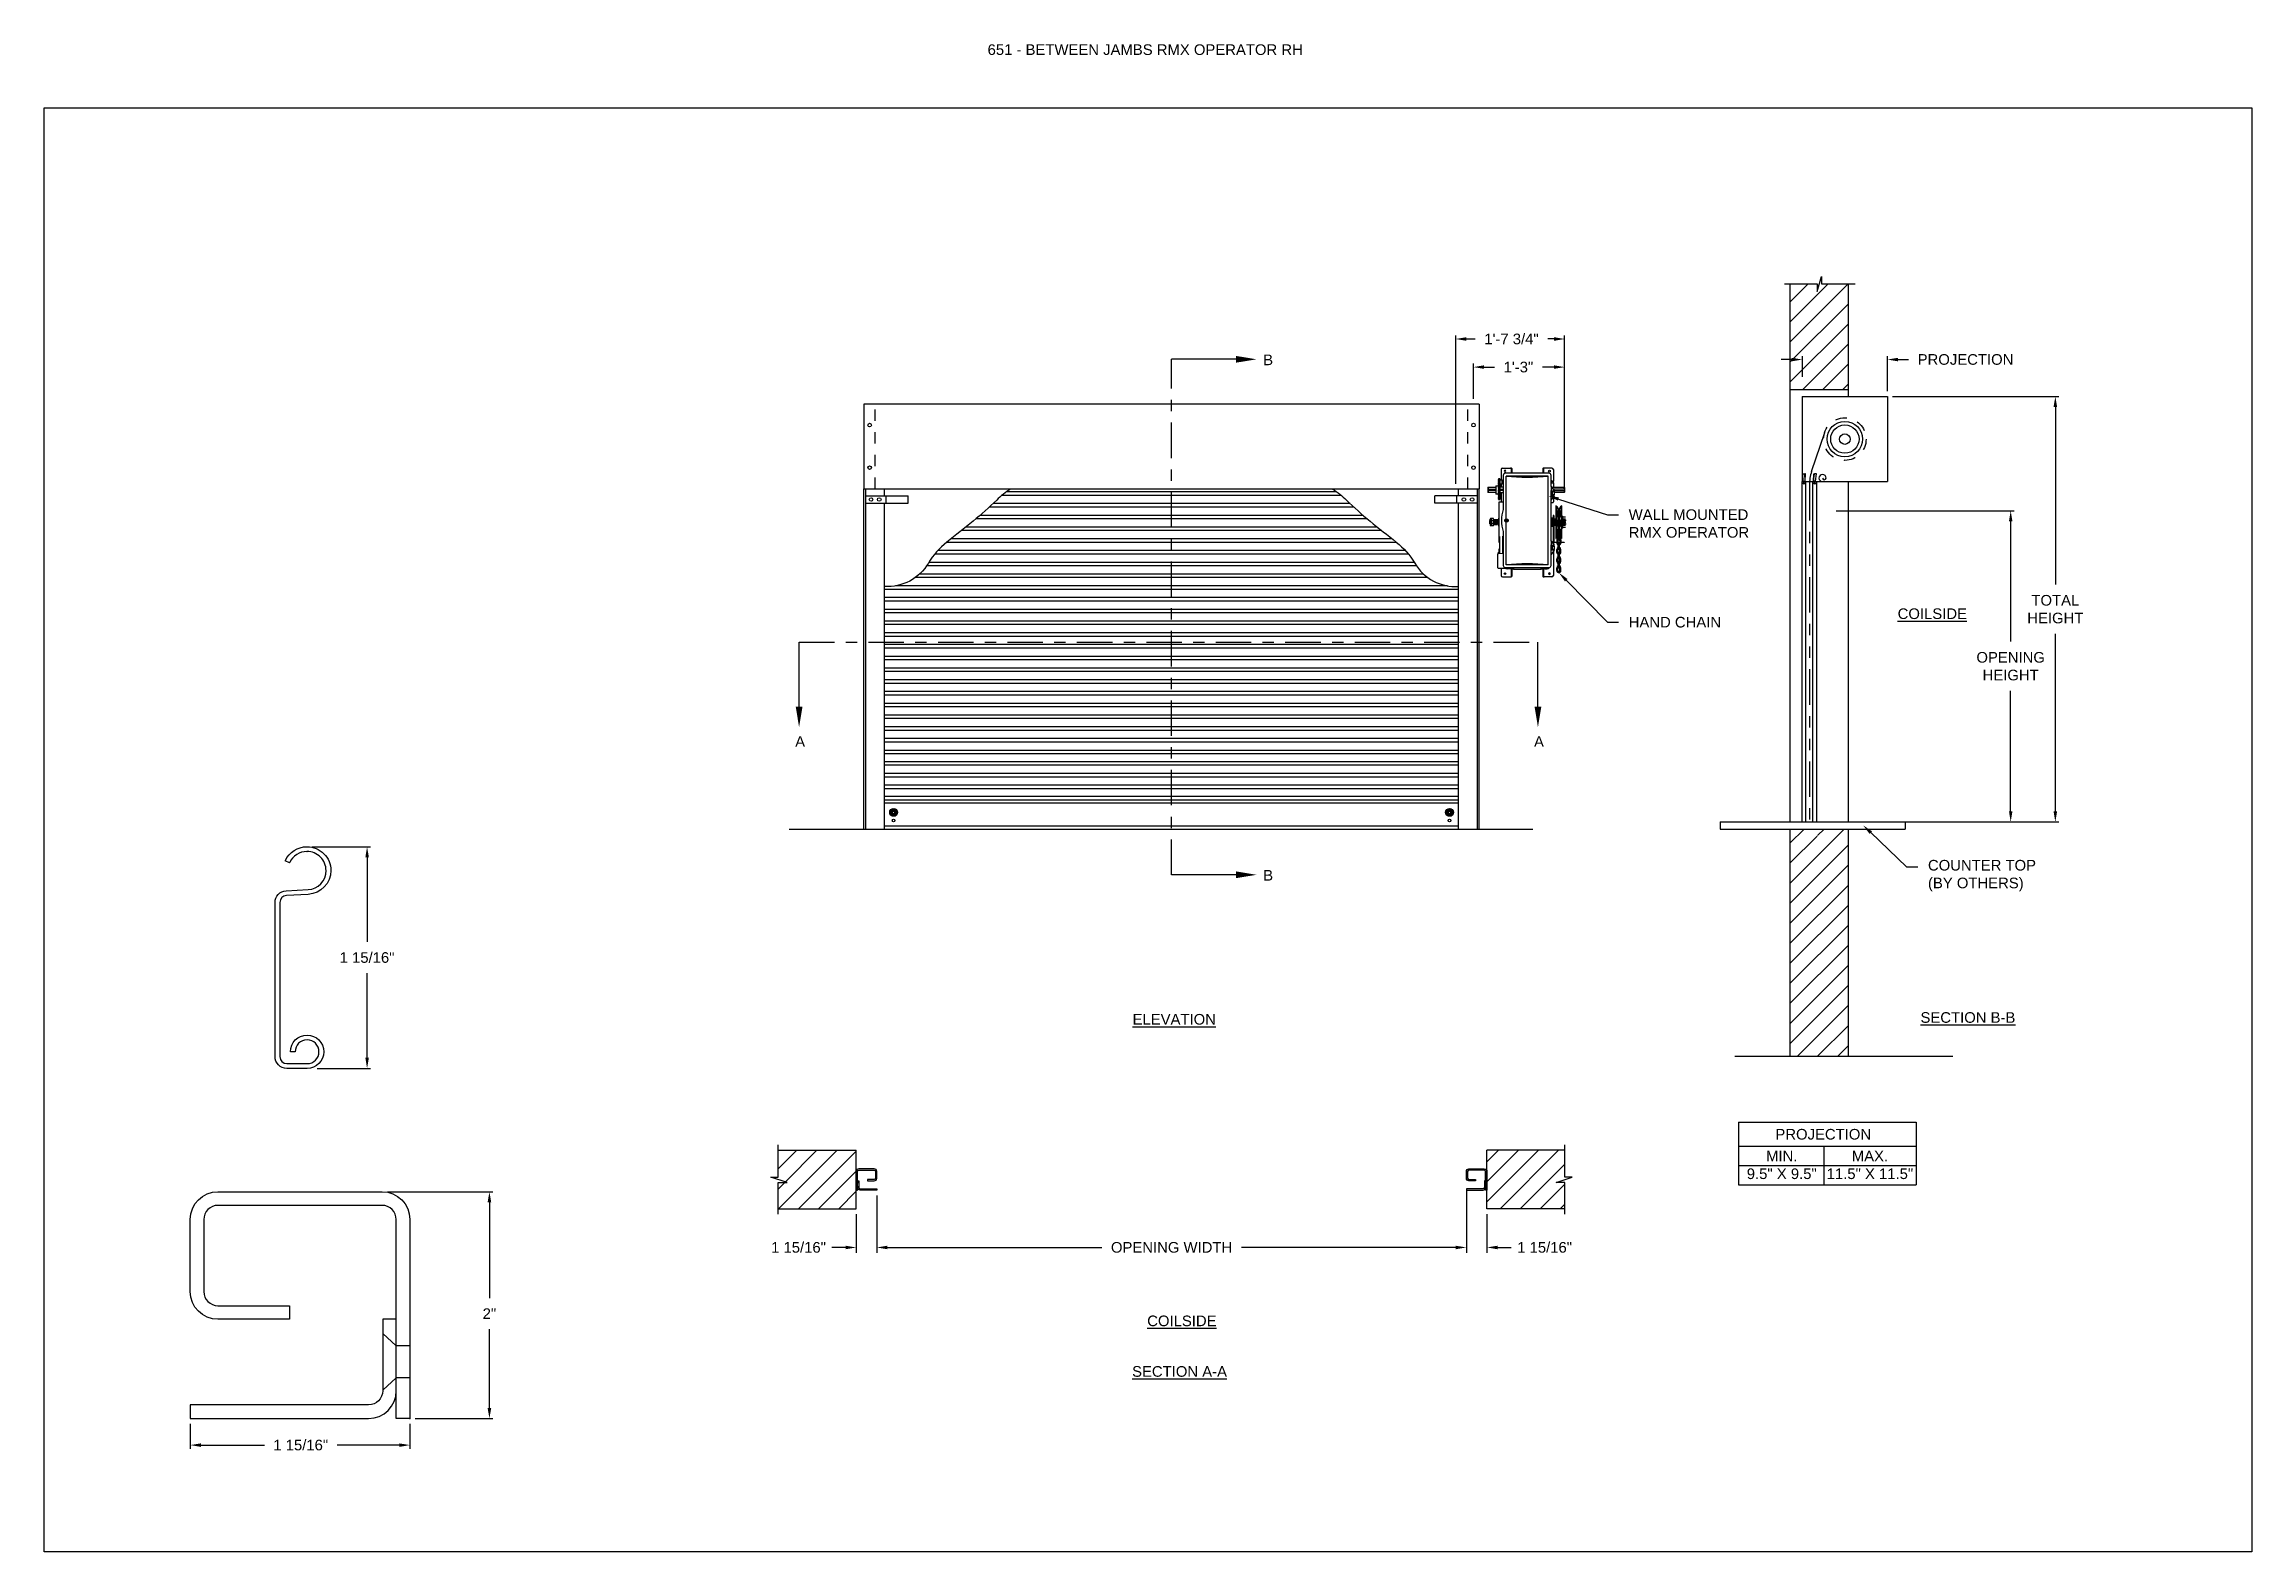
# Model space of a CAD drawing. Header units: inches. Extents: x 169.6 to 213.7, y 214.8 to 266.5.
# Drawn here: x 194.25 to 213.72, y 214.76 to 228.05 of the extents above; entities that cross this region are included whole.
import ezdxf
from ezdxf import colors
from ezdxf.entities.mleader import LeaderData, LeaderLine
from ezdxf.math import Vec2, Vec3

# ---------------------------------------------------------------- set-up
doc = ezdxf.new("R2010")
doc.units = ezdxf.units.IN
doc.header["$LTSCALE"] = 0.25
doc.header["$MEASUREMENT"] = 0
for name, pattern in [('CENTER', [2, 1.25, -0.25, 0.25, -0.25]), ('HIDDEN', [0.375, 0.25, -0.125]), ('PHANTOM', [2.5, 1.25, -0.25, 0.25, -0.25, 0.25, -0.25])]:
    doc.linetypes.add(name, pattern=pattern)
for name, color, linetype in [('ANNOTATIONS', 1, 'Continuous'), ('DETAILS', 4, 'Continuous'), ('RMX OPERATOR RH', 7, 'Continuous'), ('SECTION CUTS', 6, 'CENTER')]:
    doc.layers.add(name, color=color, linetype=linetype)
doc.styles.add('ARIAL', font='arial.ttf', dxfattribs={"height": 0.09375})
doc.styles.get("Standard").update_dxf_attribs({"font": 'romans.shx'})
doc.dimstyles.new('ARIAL', dxfattribs={"dimtxt": 0.09375, "dimasz": 0.09375, "dimexe": 0.03125, "dimexo": 0.046875, "dimgap": 0.09, "dimtad": 0, "dimtih": 1, "dimtoh": 1, "dimdec": 4, "dimzin": 0, "dimdsep": 46, "dimlunit": 4, "dimtxsty": 'ARIAL', "dimcen": 0.09, "dimadec": 0, "dimazin": 0, "dimtfac": 1, "dimtdec": 4, "dimtix": 1, "dimtofl": 0, "dimtmove": 0, "dimatfit": 3, "dimfxl": 0.18, "dimfrac": 2, "dimtolj": 1, "dimtzin": 0, "dimarcsym": 0})
doc.dimstyles.new('STANDARD$0', dxfattribs={"dimtxt": 0.09375, "dimasz": 0.09375, "dimexe": 0.03125, "dimexo": 0.046875, "dimgap": 0.09, "dimtad": 0, "dimtih": 1, "dimtoh": 1, "dimdec": 4, "dimzin": 0, "dimdsep": 46, "dimtxsty": 'ARIAL', "dimcen": 0.09, "dimadec": 0, "dimazin": 0, "dimtfac": 1, "dimtdec": 4, "dimtofl": 0, "dimtmove": 0, "dimatfit": 1, "dimfxl": 1, "dimtolj": 1, "dimtzin": 0, "dimarcsym": 0})
pattern_1 = [(45, (6.19053, -37.21185), (-0.08838835, 0.08838835), [])]
pattern_2 = [(45, (6.19053, -36.54417), (-0.088388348, 0.088388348), [])]

msp = doc.modelspace()

# ---------------------------------------------------------------- texts
at = {"layer": 'ANNOTATIONS', "insert": (202.57261, 228.05267), "char_height": 0.09375, "width": 4.6220629, "attachment_point": 1, "line_spacing_factor": 0.86134, "style": 'ARIAL'}
msp.add_mtext('651 - BETWEEN JAMBS RMX OPERATOR RH', dxfattribs=at)
at = {"layer": 'ANNOTATIONS', "char_height": 0.09375, "attachment_point": 2, "style": 'ARIAL'}
for s, insert, width in [('{\\LCOILSIDE}', (210.904, 223.07838), 1.3823677), ('{\\LELEVATION}', (204.21863, 219.50166), 3.0834986), ('{\\LSECTION B-B}', (211.21811, 219.51762), 1.3823677), ('{\\LCOILSIDE}', (204.28587, 216.84229), 1.3823677), ('{\\LSECTION A-A}', (204.26524, 216.39615), 1.3823677)]:
    msp.add_mtext(s, dxfattribs=dict(at, insert=insert, width=width))
for s, width, insert in [('PROJECTION ', 1.7594917, (209.94228, 218.48799)), ('MIN.\\P9.5" X 9.5" ', 0.6711642, (209.57626, 218.296)), ('MAX.\\P11.5" X 11.5"', 0.7869326, (210.35391, 218.296))]:
    msp.add_mtext_dynamic_manual_height_columns(s, width=width, gutter_width=1.36268, heights=[0], dxfattribs=dict(at, insert=insert))
at = {"layer": 'SECTION CUTS', "style": 'ARIAL'}
for s, p in [('B', (205.00295, 225.22322)), ('A', (200.87562, 221.85759)), ('A', (207.39157, 221.85759)), ('B', (205.00295, 220.6775))]:
    msp.add_text(s, height=0.09375, dxfattribs=at).set_placement(p)

# ---------------------------------------------------------------- blocks, each defined once
blk = doc.blocks.new('*D47')
at = {"layer": 'ANNOTATIONS', "color": 0, "lineweight": -2, "transparency": 16777216}
for p, q in [((206.795, 217.948), (206.795, 217.411)), ((201.595, 217.685), (201.595, 217.411)), ((201.689, 217.443), (203.579, 217.443)), ((206.701, 217.443), (204.811, 217.443))]:
    blk.add_line(p, q, dxfattribs=at)
at = {"layer": 'ANNOTATIONS', "color": 0, "transparency": 16777216}
for points in [[(201.689, 217.458), (201.689, 217.427), (201.595, 217.443)], [(206.701, 217.458), (206.701, 217.427), (206.795, 217.443)]]:
    blk.add_solid(points, dxfattribs=at)
at = {"layer": 'defpoints', "color": 0, "transparency": 16777216}
for p in [(206.795, 217.995), (201.595, 217.732), (206.795, 217.443)]:
    blk.add_point(p, dxfattribs=at)
at = {"layer": 'ANNOTATIONS', "color": 0, "transparency": 16777216, "insert": (204.195, 217.443), "char_height": 0.09375, "attachment_point": 5, "style": 'ARIAL'}
blk.add_mtext('\\A1;OPENING WIDTH', dxfattribs=at)
blk = doc.blocks.new('*D45')
at = {"layer": 'ANNOTATIONS', "color": 0, "lineweight": -2, "transparency": 16777216}
for p, q in [((195.54, 215.887), (195.54, 215.668)), ((197.478, 215.887), (197.478, 215.668)), ((195.634, 215.7), (196.194, 215.7)), ((197.384, 215.7), (196.837, 215.7))]:
    blk.add_line(p, q, dxfattribs=at)
at = {"layer": 'ANNOTATIONS', "color": 0, "transparency": 16777216}
for points in [[(195.634, 215.715), (195.634, 215.684), (195.54, 215.7)], [(197.384, 215.715), (197.384, 215.684), (197.478, 215.7)]]:
    blk.add_solid(points, dxfattribs=at)
at = {"layer": 'defpoints', "color": 0, "transparency": 16777216}
for p in [(195.54, 215.934), (197.478, 215.934), (195.54, 215.7)]:
    blk.add_point(p, dxfattribs=at)
at = {"layer": 'ANNOTATIONS', "color": 0, "transparency": 16777216, "insert": (196.515, 215.7), "char_height": 0.09375, "attachment_point": 5, "style": 'ARIAL'}
blk.add_mtext('\\A1;1 15/16"', dxfattribs=at)
blk = doc.blocks.new('*D46')
at = {"layer": 'ANNOTATIONS', "color": 0, "lineweight": -2, "transparency": 16777216}
for p, q in [((197.28, 217.934), (198.21, 217.934)), ((198.179, 217.84), (198.179, 216.996)), ((198.179, 216.028), (198.179, 216.722)), ((197.525, 215.934), (198.21, 215.934))]:
    blk.add_line(p, q, dxfattribs=at)
at = {"layer": 'ANNOTATIONS', "color": 0, "transparency": 16777216}
for points in [[(198.163, 217.84), (198.195, 217.84), (198.179, 217.934)], [(198.163, 216.028), (198.195, 216.028), (198.179, 215.934)]]:
    blk.add_solid(points, dxfattribs=at)
at = {"layer": 'defpoints', "color": 0, "transparency": 16777216}
for p in [(197.233, 217.934), (198.179, 217.934), (197.478, 215.934)]:
    blk.add_point(p, dxfattribs=at)
at = {"layer": 'ANNOTATIONS', "color": 0, "transparency": 16777216, "insert": (198.179, 216.859), "char_height": 0.0938, "attachment_point": 5, "style": 'ARIAL'}
blk.add_mtext('\\A1;2"', dxfattribs=at)
blk = doc.blocks.new('*D40')
at = {"layer": 'ANNOTATIONS', "color": 0, "lineweight": -2, "transparency": 16777216}
for p, q in [((201.595, 217.901), (201.595, 217.396)), ((201.414, 217.737), (201.414, 217.396)), ((201.32, 217.443), (201.199, 217.443)), ((201.689, 217.443), (201.783, 217.443))]:
    blk.add_line(p, q, dxfattribs=at)
at = {"layer": 'ANNOTATIONS', "color": 0, "transparency": 16777216}
for points in [[(201.32, 217.458), (201.32, 217.427), (201.414, 217.443)], [(201.689, 217.458), (201.689, 217.427), (201.595, 217.443)]]:
    blk.add_solid(points, dxfattribs=at)
at = {"layer": 'defpoints', "color": 0, "transparency": 16777216}
for p in [(201.595, 217.948), (201.414, 217.784), (201.595, 217.443)]:
    blk.add_point(p, dxfattribs=at)
at = {"layer": 'ANNOTATIONS', "color": 0, "transparency": 16777216, "insert": (200.905, 217.443), "char_height": 0.09375, "attachment_point": 5, "style": 'ARIAL'}
blk.add_mtext('\\A1;1 15/16"', dxfattribs=at)
blk = doc.blocks.new('*D41')
at = {"layer": 'ANNOTATIONS', "color": 0, "lineweight": -2, "transparency": 16777216}
for p, q in [((206.795, 217.901), (206.795, 217.396)), ((206.976, 217.737), (206.976, 217.396)), ((206.701, 217.443), (206.607, 217.443)), ((207.07, 217.443), (207.191, 217.443))]:
    blk.add_line(p, q, dxfattribs=at)
at = {"layer": 'ANNOTATIONS', "color": 0, "transparency": 16777216}
for points in [[(206.701, 217.458), (206.701, 217.427), (206.795, 217.443)], [(207.07, 217.458), (207.07, 217.427), (206.976, 217.443)]]:
    blk.add_solid(points, dxfattribs=at)
at = {"layer": 'defpoints', "color": 0, "transparency": 16777216}
for p in [(206.795, 217.948), (206.976, 217.784), (206.976, 217.443)]:
    blk.add_point(p, dxfattribs=at)
at = {"layer": 'ANNOTATIONS', "color": 0, "transparency": 16777216, "insert": (207.485, 217.443), "char_height": 0.09375, "attachment_point": 5, "style": 'ARIAL'}
blk.add_mtext('\\A1;1 15/16"', dxfattribs=at)
blk = doc.blocks.new('*D42')
at = {"layer": 'ANNOTATIONS', "color": 0, "lineweight": -2, "transparency": 16777216}
for p, q in [((209.664, 225.273), (209.57, 225.273)), ((209.758, 225.119), (209.758, 225.304)), ((210.508, 224.993), (210.508, 225.304)), ((210.601, 225.273), (210.695, 225.273))]:
    blk.add_line(p, q, dxfattribs=at)
at = {"layer": 'ANNOTATIONS', "color": 0, "transparency": 16777216}
for points in [[(209.664, 225.288), (209.664, 225.257), (209.758, 225.273)], [(210.601, 225.288), (210.601, 225.257), (210.508, 225.273)]]:
    blk.add_solid(points, dxfattribs=at)
at = {"layer": 'defpoints', "color": 0, "transparency": 16777216}
for p in [(210.508, 225.273), (209.758, 225.072), (210.508, 224.946)]:
    blk.add_point(p, dxfattribs=at)
at = {"layer": 'ANNOTATIONS', "color": 0, "transparency": 16777216, "insert": (211.197, 225.273), "char_height": 0.09375, "attachment_point": 5, "style": 'ARIAL'}
blk.add_mtext('\\A1;PROJECTION', dxfattribs=at)
blk = doc.blocks.new('*X8')
at = {"color": 0, "linetype": 'Continuous'}
for p, q in [((2.144, 5.299), (2.185, 5.339)), ((2.144, 5.304), (2.18, 5.339)), ((2.144, 5.309), (2.174, 5.339)), ((2.145, 5.294), (2.189, 5.338)), ((2.146, 5.317), (2.167, 5.338)), ((2.147, 5.29), (2.193, 5.336)), ((2.149, 5.287), (2.167, 5.305)), ((2.151, 5.284), (2.168, 5.3)), ((2.154, 5.281), (2.17, 5.297)), ((2.157, 5.278), (2.174, 5.295)), ((2.16, 5.276), (2.178, 5.294)), ((2.164, 5.274), (2.209, 5.319)), ((2.168, 5.272), (2.211, 5.315)), ((2.172, 5.271), (2.212, 5.311)), ((2.177, 5.271), (2.212, 5.306)), ((2.178, 5.316), (2.196, 5.334)), ((2.183, 5.315), (2.2, 5.332)), ((2.183, 5.271), (2.212, 5.3)), ((2.186, 5.313), (2.203, 5.329)), ((2.188, 5.31), (2.205, 5.326)), ((2.189, 5.305), (2.207, 5.323)), ((2.191, 5.273), (2.21, 5.293))]:
    blk.add_line(p, q, dxfattribs=at)
blk = doc.blocks.new('*D43')
at = {"layer": 'ANNOTATIONS', "color": 0, "lineweight": -2, "transparency": 16777216}
for p, q in [((210.055, 223.939), (211.626, 223.939)), ((211.595, 223.845), (211.595, 222.785)), ((211.595, 221.29), (211.595, 222.35)), ((210.055, 221.196), (211.626, 221.196))]:
    blk.add_line(p, q, dxfattribs=at)
at = {"layer": 'ANNOTATIONS', "color": 0, "transparency": 16777216}
for points in [[(211.58, 223.845), (211.611, 223.845), (211.595, 223.939)], [(211.58, 221.29), (211.611, 221.29), (211.595, 221.196)]]:
    blk.add_solid(points, dxfattribs=at)
at = {"layer": 'defpoints', "color": 0, "transparency": 16777216}
for p in [(210.008, 223.939), (210.008, 221.196), (211.595, 221.196)]:
    blk.add_point(p, dxfattribs=at)
at = {"layer": 'ANNOTATIONS', "color": 0, "transparency": 16777216, "insert": (211.595, 222.568), "char_height": 0.09375, "attachment_point": 5, "style": 'ARIAL'}
blk.add_mtext('\\A1;OPENING \\PHEIGHT', dxfattribs=at)
blk = doc.blocks.new('*D44')
at = {"layer": 'ANNOTATIONS', "color": 0, "lineweight": -2, "transparency": 16777216}
for p, q in [((210.554, 224.946), (212.02, 224.946)), ((211.989, 224.853), (211.989, 223.289)), ((211.989, 221.29), (211.989, 222.854)), ((210.554, 221.196), (212.02, 221.196))]:
    blk.add_line(p, q, dxfattribs=at)
at = {"layer": 'ANNOTATIONS', "color": 0, "transparency": 16777216}
for points in [[(211.973, 224.853), (212.005, 224.853), (211.989, 224.946)], [(211.973, 221.29), (212.005, 221.29), (211.989, 221.196)]]:
    blk.add_solid(points, dxfattribs=at)
at = {"layer": 'defpoints', "color": 0, "transparency": 16777216}
for p in [(210.508, 224.946), (210.508, 221.196), (211.989, 221.196)]:
    blk.add_point(p, dxfattribs=at)
at = {"layer": 'ANNOTATIONS', "color": 0, "transparency": 16777216, "insert": (211.989, 223.071), "char_height": 0.0938, "attachment_point": 5, "style": 'ARIAL'}
blk.add_mtext('\\A1;TOTAL \\PHEIGHT', dxfattribs=at)
blk = doc.blocks.new('*D48')
at = {"layer": 'ANNOTATIONS', "color": 0, "lineweight": -2, "transparency": 16777216}
for p, q in [((206.701, 224.177), (206.701, 225.485)), ((207.661, 224.149), (207.661, 225.485)), ((206.795, 225.454), (206.873, 225.454)), ((207.568, 225.454), (207.512, 225.454))]:
    blk.add_line(p, q, dxfattribs=at)
at = {"layer": 'ANNOTATIONS', "color": 0, "transparency": 16777216}
for points in [[(206.795, 225.47), (206.795, 225.438), (206.701, 225.454)], [(207.568, 225.47), (207.568, 225.438), (207.661, 225.454)]]:
    blk.add_solid(points, dxfattribs=at)
at = {"layer": 'defpoints', "color": 0, "transparency": 16777216}
for p in [(207.661, 225.454), (206.701, 224.13), (207.661, 224.102)]:
    blk.add_point(p, dxfattribs=at)
at = {"layer": 'ANNOTATIONS', "color": 0, "transparency": 16777216, "insert": (207.193, 225.454), "char_height": 0.09375, "attachment_point": 5, "style": 'ARIAL'}
blk.add_mtext('\\A1;1\'-7 3/4"', dxfattribs=at)
blk = doc.blocks.new('*D49')
at = {"layer": 'ANNOTATIONS', "color": 0, "lineweight": -2, "transparency": 16777216}
for p, q in [((206.857, 224.927), (206.857, 225.238)), ((206.951, 225.206), (207.044, 225.206)), ((207.568, 225.206), (207.465, 225.206)), ((207.661, 224.192), (207.661, 225.238))]:
    blk.add_line(p, q, dxfattribs=at)
at = {"layer": 'ANNOTATIONS', "color": 0, "transparency": 16777216}
for points in [[(206.951, 225.222), (206.951, 225.191), (206.857, 225.206)], [(207.568, 225.222), (207.568, 225.191), (207.661, 225.206)]]:
    blk.add_solid(points, dxfattribs=at)
at = {"layer": 'defpoints', "color": 0, "transparency": 16777216}
for p in [(207.661, 225.206), (206.857, 224.88), (207.661, 224.145)]:
    blk.add_point(p, dxfattribs=at)
at = {"layer": 'ANNOTATIONS', "color": 0, "transparency": 16777216, "insert": (207.254, 225.206), "char_height": 0.0938, "attachment_point": 5, "style": 'ARIAL'}
blk.add_mtext('\\A1;1\'-3"', dxfattribs=at)
blk = doc.blocks.new('*D55')
at = {"layer": 'ANNOTATIONS', "color": 0, "lineweight": -2, "transparency": 16777216}
for p, q in [((196.617, 220.976), (197.131, 220.976)), ((197.1, 220.883), (197.1, 220.138)), ((197.1, 219.115), (197.1, 219.861)), ((196.66, 219.022), (197.131, 219.022))]:
    blk.add_line(p, q, dxfattribs=at)
at = {"layer": 'ANNOTATIONS', "color": 0, "transparency": 16777216}
for points in [[(197.085, 220.883), (197.116, 220.883), (197.1, 220.976)], [(197.085, 219.115), (197.116, 219.115), (197.1, 219.022)]]:
    blk.add_solid(points, dxfattribs=at)
at = {"layer": 'defpoints', "color": 0, "transparency": 16777216}
for p in [(196.571, 220.976), (196.613, 219.022), (197.1, 219.022)]:
    blk.add_point(p, dxfattribs=at)
at = {"layer": 'ANNOTATIONS', "color": 0, "transparency": 16777216, "insert": (197.1, 219.999), "char_height": 0.09375, "attachment_point": 5, "style": 'ARIAL'}
blk.add_mtext('\\A1;1 15/16"', dxfattribs=at)

# ---------------------------------------------------------------- dimensions: what is measured, and where the dimension line sits
at = {"layer": 'ANNOTATIONS'}
for base, p1, p2, text, picture, middle in [((207.66128, 225.45407), (206.70078, 224.1303), (207.66128, 224.10225), '1\'-7 3/4"', '*D48', (207.19276, 225.45407)), ((207.66128, 225.20645), (206.85703, 224.8803), (207.66128, 224.14517), '1\'-3"', '*D49', (207.25433, 225.20645)), ((210.50761, 225.27285), (209.75761, 225.07212), (210.50761, 224.94631), 'PROJECTION', '*D42', (211.19672, 225.27285))]:
    dim = msp.add_linear_dim(base=base, p1=p1, p2=p2, text=text, dimstyle='STANDARD$0', dxfattribs=at)
    dim.commit()
    dim.dimension.update_dxf_attribs({"geometry": picture, "text_midpoint": middle, "dimtype": 160})
for base, p1, p2, text, picture, middle in [((211.98893, 221.19631), (210.50761, 224.94631), (210.50761, 221.19631), 'TOTAL \\PHEIGHT', '*D44', (211.98893, 223.07131)), ((211.59518, 221.19631), (210.00792, 223.93911), (210.00792, 221.19631), 'OPENING \\PHEIGHT', '*D43', (211.59518, 222.56771))]:
    dim = msp.add_linear_dim(base=base, p1=p1, p2=p2, angle=90, text=text, dimstyle='STANDARD$0', dxfattribs=at)
    dim.commit()
    dim.dimension.update_dxf_attribs({"geometry": picture, "text_midpoint": middle})
dim = msp.add_linear_dim(base=(197.10013, 219.02165), p1=(196.57056, 220.97646), p2=(196.61273, 219.02165), angle=90, text='1 15/16"', dimstyle='STANDARD$0', dxfattribs=at)
dim.commit()
dim.dimension.update_dxf_attribs({"geometry": '*D55', "text_midpoint": (197.10013, 219.99906), "dimtype": 160})
for base, p2, angle, picture, middle in [((198.179, 217.93402), (197.23263, 217.93402), 90, '*D46', (198.179, 216.85942)), ((195.54013, 215.69972), (195.54013, 215.93402), 180, '*D45', (196.51506, 215.69972))]:
    dim = msp.add_linear_dim(base=base, p1=(197.47763, 215.93402), p2=p2, angle=angle, dimstyle='ARIAL', dxfattribs=at)
    dim.commit()
    dim.dimension.update_dxf_attribs({"geometry": picture, "text_midpoint": middle, "dimtype": 160})
for base, p1, p2, picture, middle in [((201.59531, 217.44267), (201.41367, 217.78417), (201.59531, 217.94833), '*D40', (200.90464, 217.44267)), ((206.97617, 217.44267), (206.79453, 217.94823), (206.97617, 217.78417), '*D41', (207.4852, 217.44267))]:
    dim = msp.add_linear_dim(base=base, p1=p1, p2=p2, text='1 15/16"', dimstyle='STANDARD$0', override={"dimexe": 0.046875, "dimgap": 0.0625, "dimlunit": 4, "dimcen": 0.089844, "dimatfit": 0, "dimfxl": 0.18, "dimfrac": 2}, dxfattribs=at)
    dim.commit()
    dim.dimension.update_dxf_attribs({"geometry": picture, "text_midpoint": middle, "dimtype": 160})
dim = msp.add_linear_dim(base=(206.79453, 217.44267), p1=(201.59531, 217.73176), p2=(206.79453, 217.99521), text='OPENING WIDTH', dimstyle='STANDARD$0', dxfattribs=at)
dim.commit()
dim.dimension.update_dxf_attribs({"geometry": '*D47', "text_midpoint": (204.19492, 217.44267)})

# ---------------------------------------------------------------- hatches: boundary and pattern name
at = {"layer": 'RMX OPERATOR RH', "linetype": 'Continuous'}
h = msp.add_hatch(dxfattribs=at)
h.set_pattern_fill('ANSI31', color=256, style=0)
h.set_pattern_definition(pattern_2)
h.paths.add_polyline_path([(210.16386, 225.94083), (209.92736, 225.94083), (209.92736, 226.00549), (209.88895, 225.87213), (209.88895, 225.94083), (209.64823, 225.94083), (209.64823, 225.00881), (210.16386, 225.00881)])
h = msp.add_hatch(dxfattribs=at)
h.set_pattern_fill('ANSI31', color=256, style=0)
h.set_pattern_definition(pattern_2)
h.paths.add_polyline_path([(210.16386, 221.13231), (209.92736, 221.13231), (209.92736, 221.19696), (209.88895, 221.06361), (209.88895, 221.13231), (209.64823, 221.13231), (209.64823, 219.13059), (210.16386, 219.13059)])
at = {"layer": 'RMX OPERATOR RH'}
h = msp.add_hatch(dxfattribs=at)
h.set_pattern_fill('ANSI31', color=256, style=0)
h.set_pattern_definition(pattern_1)
h.paths.add_polyline_path([(201.41367, 218.29979), (200.72617, 218.29979), (200.72617, 218.06259), (200.66207, 218.06259), (200.80414, 218.01569), (200.72617, 218.01569), (200.72617, 217.78417), (201.41367, 217.78417), (201.41367, 217.94667)])
h = msp.add_hatch(dxfattribs=at)
h.set_pattern_fill('ANSI31', color=256, style=0)
h.set_pattern_definition(pattern_1)
h.paths.add_polyline_path([(207.72777, 218.06259), (207.66367, 218.06259), (207.66367, 218.29979), (206.97617, 218.29979), (206.97617, 217.78417), (206.99434, 217.78417), (207.66367, 217.78417), (207.66367, 218.01569), (207.5857, 218.01569)])

# ---------------------------------------------------------------- linework, layer by layer
at = {"layer": 'ANNOTATIONS'}
for p, q in [((209.19608, 218.54742), (209.19608, 217.99605)), ((209.19608, 218.54742), (210.76119, 218.54742)), ((210.76119, 218.54742), (210.76119, 217.99605)), ((209.19608, 218.33595), (210.76119, 218.33595)), ((209.94645, 218.33595), (209.94645, 217.99605)), ((209.19608, 218.166), (210.76119, 218.166)), ((209.19608, 217.99605), (210.76119, 217.99605)), ((201.59531, 217.81073), (201.59531, 217.41142)), ((206.79453, 217.82323), (206.79453, 217.41142))]:
    msp.add_line(p, q, dxfattribs=at)
at = {"layer": 'defpoints'}
msp.add_lwpolyline([(213.72204, 214.75854), (194.25216, 214.75854), (194.25216, 227.49365), (213.72204, 227.49365)], close=True, dxfattribs=at)
at = {"layer": 'DETAILS'}
for p, q in [((196.56979, 220.97646), (196.57055, 220.97646)), ((196.56979, 220.93446), (196.57055, 220.93446)), ((195.78513, 217.93402), (197.23263, 217.93402)), ((197.23763, 216.68402), (197.35763, 216.57464)), ((197.47763, 216.57464), (197.35763, 216.57464)), ((197.23763, 216.18402), (197.35763, 216.29339)), ((197.47763, 216.29339), (197.35763, 216.29339))]:
    msp.add_line(p, q, dxfattribs=at)
msp.add_lwpolyline([(196.78056, 220.76646, -0.39895955), (196.58155, 220.55675), (196.3893, 220.54667, 0.39895955), (196.33055, 220.48476), (196.33055, 219.12565, 0.41421356), (196.39255, 219.06365), (196.57055, 219.06365, 2.41421356), (196.46555, 219.16865), (196.42355, 219.16865, -2.41421356), (196.57055, 219.02165), (196.39255, 219.02165, -0.41421356), (196.28855, 219.12565), (196.28855, 220.48476, -0.39895955), (196.38711, 220.58862), (196.57935, 220.59869, 0.39895955), (196.73856, 220.76646, 0.41491795), (196.57016, 220.93446, 0.29455643), (196.41737, 220.83642), (196.41706, 220.83573), (196.37884, 220.85315), (196.37915, 220.85384, -0.29428604), (196.57019, 220.97646, -0.41473176)], format="xyb", close=True, dxfattribs=at)
for points in [[(197.23263, 217.93402, -0.41421356), (197.47763, 217.68902), (197.47763, 215.93402), (197.35763, 215.93402), (197.35763, 217.68902, 0.41421356), (197.23263, 217.81402), (195.78513, 217.81402, 0.41421356), (195.66013, 217.68902), (195.66013, 217.05402, 0.41421356), (195.78513, 216.92902), (196.41513, 216.92902), (196.41513, 216.80902), (195.78513, 216.80902, -0.41421356), (195.54013, 217.05402), (195.54013, 217.68902, -0.41421356), (195.78513, 217.93402)], [(197.35763, 216.80902), (197.23763, 216.80902), (197.23763, 216.17902, -0.41421356), (197.11263, 216.05402), (195.54013, 216.05402), (195.54013, 215.93402), (197.11263, 215.93402, 0.41421356), (197.35763, 216.17902)]]:
    msp.add_lwpolyline(points, format="xyb", dxfattribs=at)
msp.add_point((197.47763, 215.93402), dxfattribs=at)
msp.add_point((197.47763, 215.93402), dxfattribs=at)
at = {"layer": 'RMX OPERATOR RH', "linetype": 'Continuous'}
for p, q in [((209.60184, 225.94083), (209.88895, 225.94083)), ((209.64823, 225.94083), (209.64823, 221.19631)), ((209.88895, 225.87213), (209.92736, 226.00549)), ((209.88895, 225.94083), (209.88895, 225.87213)), ((209.92736, 226.00549), (209.92736, 225.94083)), ((209.92736, 225.94083), (210.22255, 225.94083)), ((210.16386, 224.94631), (210.16386, 225.94083)), ((206.90781, 224.8803), (201.48203, 224.8803)), ((201.48203, 224.8803), (201.48203, 224.13231)), ((206.90781, 224.8803), (206.90781, 224.13231)), ((209.64823, 225.00881), (210.16386, 225.00881)), ((209.75761, 224.94631), (210.50761, 224.94631)), ((209.75761, 224.94631), (209.75761, 224.19631)), ((210.50761, 224.94631), (210.50761, 224.19631)), ((201.48203, 224.68599), (201.48203, 224.32662)), ((209.83942, 224.28539), (209.95477, 224.63071)), ((201.48203, 221.13231), (201.48203, 224.13231)), ((201.48203, 224.13231), (206.90781, 224.13231)), ((201.49765, 221.13231), (201.49765, 224.13231)), ((201.66367, 224.06981), (201.66367, 224.13231)), ((205.65036, 224.10611), (202.73948, 224.10611)), ((206.72617, 224.06981), (206.72617, 224.13231)), ((206.89219, 221.13231), (206.89219, 224.13231)), ((206.90781, 221.13231), (206.90781, 224.13231)), ((207.07695, 224.2183), (207.07817, 224.2183)), ((207.07695, 224.21391), (207.07695, 224.2183)), ((207.07817, 224.21391), (207.07695, 224.21391)), ((207.07695, 224.20609), (207.07817, 224.20609)), ((207.07695, 224.2017), (207.07695, 224.20609)), ((207.07695, 224.20609), (207.07817, 224.20609)), ((207.07695, 224.2017), (207.07695, 224.20609)), ((207.07817, 224.2017), (207.07695, 224.2017)), ((207.07817, 224.2017), (207.07695, 224.2017)), ((207.07695, 224.19389), (207.07817, 224.19389)), ((207.07695, 224.18949), (207.07695, 224.19389)), ((207.07817, 224.18949), (207.07695, 224.18949)), ((207.07695, 224.18168), (207.07817, 224.18168)), ((207.07695, 224.17728), (207.07695, 224.18168)), ((207.07695, 224.18168), (207.07817, 224.18168)), ((207.07695, 224.17728), (207.07695, 224.18168)), ((207.07817, 224.17728), (207.07695, 224.17728)), ((207.07817, 224.17728), (207.07695, 224.17728)), ((207.07695, 224.16947), (207.07817, 224.16947)), ((207.07695, 224.16507), (207.07695, 224.16947)), ((207.07817, 224.16507), (207.07695, 224.16507)), ((207.07695, 224.15726), (207.07817, 224.15726)), ((207.07695, 224.15286), (207.07695, 224.15726)), ((207.07695, 224.15726), (207.07817, 224.15726)), ((207.07695, 224.15286), (207.07695, 224.15726)), ((207.07817, 224.15286), (207.07695, 224.15286)), ((207.07817, 224.15286), (207.07695, 224.15286)), ((207.07695, 224.14505), (207.07817, 224.14505)), ((207.07695, 224.14065), (207.07695, 224.14505)), ((207.07817, 224.14065), (207.07695, 224.14065)), ((207.07695, 224.13284), (207.07817, 224.13284)), ((207.07695, 224.12844), (207.07695, 224.13284)), ((207.07695, 224.13284), (207.07817, 224.13284)), ((207.07695, 224.12844), (207.07695, 224.13284)), ((207.07817, 224.12844), (207.07695, 224.12844)), ((207.07817, 224.12844), (207.07695, 224.12844)), ((207.07695, 224.12063), (207.07817, 224.12063)), ((207.07695, 224.11623), (207.07695, 224.12063)), ((207.07817, 224.11623), (207.07695, 224.11623)), ((207.07695, 224.10842), (207.07817, 224.10842)), ((207.07695, 224.10402), (207.07695, 224.10842)), ((207.07695, 224.10842), (207.07817, 224.10842)), ((207.07695, 224.10402), (207.07695, 224.10842)), ((207.07817, 224.10402), (207.07695, 224.10402)), ((207.07817, 224.10402), (207.07695, 224.10402)), ((207.09013, 224.22133), (207.07817, 224.22133)), ((207.07817, 224.22133), (207.07817, 224.19867)), ((207.07963, 224.19867), (207.07817, 224.19867)), ((207.07963, 224.19867), (207.07817, 224.19867)), ((207.07963, 224.19691), (207.07817, 224.19691)), ((207.07817, 224.19691), (207.07817, 224.17425)), ((207.07963, 224.17425), (207.07817, 224.17425)), ((207.07963, 224.17425), (207.07817, 224.17425)), ((207.07963, 224.17249), (207.07817, 224.17249)), ((207.07817, 224.17249), (207.07817, 224.14983)), ((207.07963, 224.14983), (207.07817, 224.14983)), ((207.07963, 224.14983), (207.07817, 224.14983)), ((207.07963, 224.14807), (207.07817, 224.14807)), ((207.07817, 224.14807), (207.07817, 224.12541)), ((207.07963, 224.12541), (207.07817, 224.12541)), ((207.07963, 224.12541), (207.07817, 224.12541)), ((207.07963, 224.12366), (207.07817, 224.12366)), ((207.07817, 224.12366), (207.07817, 224.10099)), ((207.07963, 224.10099), (207.07817, 224.10099)), ((207.07963, 224.10099), (207.07817, 224.10099)), ((207.07963, 224.09924), (207.07817, 224.09924)), ((207.07817, 224.09924), (207.07817, 224.07658)), ((207.07963, 224.22133), (207.07963, 224.03995)), ((207.07963, 224.21088), (207.0811, 224.21088)), ((207.07963, 224.20912), (207.0811, 224.20912)), ((207.07963, 224.20912), (207.0811, 224.20912)), ((207.07963, 224.18646), (207.0811, 224.18646)), ((207.07963, 224.1847), (207.0811, 224.1847)), ((207.07963, 224.1847), (207.0811, 224.1847)), ((207.07963, 224.16204), (207.0811, 224.16204)), ((207.07963, 224.16028), (207.0811, 224.16028)), ((207.07963, 224.16028), (207.0811, 224.16028)), ((207.07963, 224.13762), (207.0811, 224.13762)), ((207.07963, 224.13586), (207.0811, 224.13586)), ((207.07963, 224.13586), (207.0811, 224.13586)), ((207.07963, 224.1132), (207.0811, 224.1132)), ((207.07963, 224.11145), (207.0811, 224.11145)), ((207.07963, 224.11145), (207.0811, 224.11145)), ((207.0811, 224.22133), (207.0811, 224.21088)), ((207.0811, 224.21977), (207.0872, 224.21977)), ((207.0872, 224.21342), (207.0811, 224.21342)), ((207.0811, 224.20912), (207.0811, 224.18646)), ((207.0811, 224.20756), (207.0872, 224.20756)), ((207.0872, 224.20121), (207.0811, 224.20121)), ((207.0811, 224.19535), (207.0872, 224.19535)), ((207.0872, 224.189), (207.0811, 224.189)), ((207.0811, 224.1847), (207.0811, 224.16204)), ((207.0811, 224.18314), (207.0872, 224.18314)), ((207.0811, 224.17679), (207.0872, 224.17679)), ((207.0872, 224.17044), (207.0811, 224.17044)), ((207.0811, 224.16458), (207.0872, 224.16458)), ((207.0811, 224.16028), (207.0811, 224.13762)), ((207.0872, 224.15823), (207.0811, 224.15823)), ((207.0811, 224.15237), (207.0872, 224.15237)), ((207.0872, 224.14602), (207.0811, 224.14602)), ((207.0811, 224.14016), (207.0872, 224.14016)), ((207.0811, 224.13586), (207.0811, 224.1132)), ((207.0872, 224.13381), (207.0811, 224.13381)), ((207.0811, 224.12795), (207.0872, 224.12795)), ((207.0872, 224.1216), (207.0811, 224.1216)), ((207.0811, 224.11574), (207.0872, 224.11574)), ((207.0811, 224.11145), (207.0811, 224.08878)), ((207.0811, 224.10939), (207.0872, 224.10939)), ((207.0872, 224.10305), (207.0811, 224.10305)), ((207.0872, 224.22133), (207.0872, 224.21088)), ((207.0872, 224.21088), (207.08867, 224.21088)), ((207.0872, 224.20912), (207.0872, 224.18646)), ((207.0872, 224.20912), (207.08867, 224.20912)), ((207.0872, 224.20912), (207.08867, 224.20912)), ((207.0872, 224.18646), (207.08867, 224.18646)), ((207.0872, 224.1847), (207.0872, 224.16204)), ((207.0872, 224.1847), (207.08867, 224.1847)), ((207.0872, 224.1847), (207.08867, 224.1847)), ((207.0872, 224.16204), (207.08867, 224.16204)), ((207.0872, 224.16028), (207.0872, 224.13762)), ((207.0872, 224.16028), (207.08867, 224.16028)), ((207.0872, 224.16028), (207.08867, 224.16028)), ((207.0872, 224.13762), (207.08867, 224.13762)), ((207.0872, 224.13586), (207.0872, 224.1132)), ((207.0872, 224.13586), (207.08867, 224.13586)), ((207.0872, 224.13586), (207.08867, 224.13586)), ((207.0872, 224.1132), (207.08867, 224.1132)), ((207.0872, 224.11145), (207.0872, 224.08878)), ((207.0872, 224.11145), (207.08867, 224.11145)), ((207.0872, 224.11145), (207.08867, 224.11145)), ((207.08867, 224.22133), (207.08867, 224.03995)), ((207.09013, 224.19867), (207.08867, 224.19867)), ((207.09013, 224.19691), (207.08867, 224.19691)), ((207.09013, 224.17425), (207.08867, 224.17425)), ((207.09013, 224.17249), (207.08867, 224.17249)), ((207.09013, 224.14983), (207.08867, 224.14983)), ((207.09013, 224.14807), (207.08867, 224.14807)), ((207.09013, 224.12541), (207.08867, 224.12541)), ((207.09013, 224.12366), (207.08867, 224.12366)), ((207.09013, 224.10099), (207.08867, 224.10099)), ((207.09013, 224.09924), (207.08867, 224.09924)), ((207.09013, 224.22133), (207.09013, 224.19867)), ((207.09013, 224.2183), (207.09136, 224.2183)), ((207.09136, 224.21391), (207.09013, 224.21391)), ((207.09013, 224.20609), (207.09119, 224.20609)), ((207.09013, 224.20609), (207.09136, 224.20609)), ((207.09136, 224.2017), (207.09013, 224.2017)), ((207.09013, 224.19691), (207.09013, 224.17425)), ((207.09013, 224.19389), (207.09136, 224.19389)), ((207.09136, 224.18949), (207.09013, 224.18949)), ((207.09013, 224.18168), (207.09119, 224.18168)), ((207.09013, 224.18168), (207.09136, 224.18168)), ((207.09136, 224.17728), (207.09013, 224.17728)), ((207.09013, 224.17249), (207.09013, 224.14983)), ((207.09013, 224.16947), (207.09136, 224.16947)), ((207.09136, 224.16507), (207.09013, 224.16507)), ((207.09013, 224.15726), (207.09119, 224.15726)), ((207.09013, 224.15726), (207.09136, 224.15726)), ((207.09136, 224.15286), (207.09013, 224.15286)), ((207.09013, 224.14807), (207.09013, 224.12541)), ((207.09013, 224.14505), (207.09136, 224.14505)), ((207.09136, 224.14065), (207.09013, 224.14065)), ((207.09013, 224.13284), (207.09119, 224.13284)), ((207.09013, 224.13284), (207.09136, 224.13284)), ((207.09136, 224.12844), (207.09013, 224.12844)), ((207.09013, 224.12366), (207.09013, 224.10099)), ((207.09013, 224.12063), (207.09136, 224.12063)), ((207.09136, 224.11623), (207.09013, 224.11623)), ((207.09013, 224.10842), (207.09119, 224.10842)), ((207.09013, 224.10842), (207.09136, 224.10842)), ((207.09136, 224.10402), (207.09013, 224.10402)), ((207.09013, 224.09924), (207.09013, 224.07658)), ((207.09136, 224.21391), (207.09136, 224.2183)), ((207.09136, 224.2017), (207.09136, 224.20609)), ((207.09136, 224.18949), (207.09136, 224.19389)), ((207.09136, 224.17728), (207.09136, 224.18168)), ((207.09136, 224.16507), (207.09136, 224.16947)), ((207.09136, 224.15286), (207.09136, 224.15726)), ((207.09136, 224.14065), (207.09136, 224.14505)), ((207.09136, 224.12844), (207.09136, 224.13284)), ((207.09136, 224.11623), (207.09136, 224.12063)), ((207.09136, 224.10402), (207.09136, 224.10842)), ((207.53777, 224.11625), (207.57038, 224.11625)), ((207.53777, 224.10927), (207.56694, 224.10898)), ((207.54231, 224.15288), (207.54231, 224.11625)), ((207.54231, 224.15288), (207.54271, 224.15288)), ((207.54271, 224.15288), (207.57038, 224.11625)), ((207.55968, 224.10832), (207.55502, 224.10832)), ((207.5716, 224.10832), (207.5694, 224.10832)), ((207.57038, 224.10832), (207.57038, 224.11625)), ((209.75761, 224.19631), (209.78886, 224.19631)), ((209.75761, 221.19631), (209.75761, 224.19631)), ((209.76494, 224.19975), (209.76185, 224.26514)), ((209.76185, 224.26514), (209.77949, 224.26514)), ((209.76494, 224.19631), (209.76494, 224.19975)), ((209.76494, 224.19975), (209.78258, 224.19975)), ((209.78258, 224.19975), (209.77949, 224.26514)), ((209.78476, 224.26447), (209.77949, 224.26514)), ((209.78258, 224.19975), (209.78476, 224.26447)), ((209.78258, 224.19631), (209.78258, 224.19975)), ((209.78886, 221.19631), (209.78886, 224.19631)), ((209.78886, 224.19631), (209.85136, 224.19631)), ((209.85136, 221.19631), (209.85136, 224.19631)), ((209.85136, 224.19631), (209.88261, 224.19631)), ((209.85766, 224.2007), (209.85763, 224.19975)), ((209.87528, 224.19975), (209.85763, 224.19975)), ((209.85763, 224.19631), (209.85763, 224.19975)), ((209.85766, 224.2007), (209.86425, 224.26582)), ((209.85766, 224.2007), (209.85895, 224.26544)), ((209.85895, 224.26544), (209.86425, 224.26582)), ((209.88187, 224.26488), (209.86425, 224.26582)), ((209.86698, 224.19631), (210.50761, 224.19631)), ((209.87528, 224.19975), (209.88187, 224.26488)), ((209.87528, 224.19631), (209.87528, 224.19975)), ((209.88261, 224.19631), (209.88261, 221.19631)), ((210.16386, 221.19631), (210.16386, 224.19631)), ((201.49765, 224.06981), (201.87265, 224.06981)), ((201.49765, 224.00731), (201.87265, 224.00731)), ((201.66367, 221.13231), (201.66367, 224.00731)), ((201.67929, 224.00731), (201.67929, 224.06981)), ((201.87265, 224.00731), (201.87265, 224.06981)), ((205.803, 223.97124), (202.58684, 223.97124)), ((205.7694, 224.00249), (202.62044, 224.00249)), ((205.69079, 224.07486), (202.69905, 224.07486)), ((206.89219, 224.06981), (206.51719, 224.06981)), ((206.51719, 224.00731), (206.51719, 224.06981)), ((206.89219, 224.00731), (206.51719, 224.00731)), ((206.71054, 224.00731), (206.71054, 224.06981)), ((206.72617, 221.13231), (206.72617, 224.00731)), ((207.07695, 224.09621), (207.07817, 224.09621)), ((207.07695, 224.09181), (207.07695, 224.09621)), ((207.07817, 224.09181), (207.07695, 224.09181)), ((207.07695, 224.084), (207.07817, 224.084)), ((207.07695, 224.0796), (207.07695, 224.084)), ((207.07695, 224.084), (207.07817, 224.084)), ((207.07695, 224.0796), (207.07695, 224.084)), ((207.07817, 224.0796), (207.07695, 224.0796)), ((207.07817, 224.0796), (207.07695, 224.0796)), ((207.07695, 224.07179), (207.07817, 224.07179)), ((207.07695, 224.06739), (207.07695, 224.07179)), ((207.07817, 224.06739), (207.07695, 224.06739)), ((207.07695, 224.05958), (207.07817, 224.05958)), ((207.07695, 224.05518), (207.07695, 224.05958)), ((207.07695, 224.05958), (207.07817, 224.05958)), ((207.07695, 224.05518), (207.07695, 224.05958)), ((207.07817, 224.05518), (207.07695, 224.05518)), ((207.07817, 224.05518), (207.07695, 224.05518)), ((207.07695, 224.04737), (207.07817, 224.04737)), ((207.07695, 224.04297), (207.07695, 224.04737)), ((207.07817, 224.04297), (207.07695, 224.04297)), ((207.07963, 224.07658), (207.07817, 224.07658)), ((207.07963, 224.07658), (207.07817, 224.07658)), ((207.07963, 224.07482), (207.07817, 224.07482)), ((207.07817, 224.07482), (207.07817, 224.05216)), ((207.07963, 224.05216), (207.07817, 224.05216)), ((207.07963, 224.05216), (207.07817, 224.05216)), ((207.07817, 224.0504), (207.07817, 224.03995)), ((207.07963, 224.0504), (207.07817, 224.0504)), ((207.07963, 224.08878), (207.0811, 224.08878)), ((207.07963, 224.08703), (207.0811, 224.08703)), ((207.07963, 224.08703), (207.0811, 224.08703)), ((207.07963, 224.06437), (207.0811, 224.06437)), ((207.07963, 224.06261), (207.0811, 224.06261)), ((207.07963, 224.06261), (207.0811, 224.06261)), ((207.0811, 224.09718), (207.0872, 224.09718)), ((207.0872, 224.09084), (207.0811, 224.09084)), ((207.0811, 224.08703), (207.0811, 224.06437)), ((207.0811, 224.08498), (207.0872, 224.08498)), ((207.0872, 224.07863), (207.0811, 224.07863)), ((207.0811, 224.07277), (207.0872, 224.07277)), ((207.0872, 224.06642), (207.0811, 224.06642)), ((207.0811, 224.06261), (207.0811, 224.03995)), ((207.0811, 224.06056), (207.0872, 224.06056)), ((207.0872, 224.05421), (207.0811, 224.05421)), ((207.0811, 224.04835), (207.0872, 224.04835)), ((207.0872, 224.042), (207.0811, 224.042)), ((207.0872, 224.08878), (207.08867, 224.08878)), ((207.0872, 224.08703), (207.0872, 224.06437)), ((207.0872, 224.08703), (207.08867, 224.08703)), ((207.0872, 224.08703), (207.08867, 224.08703)), ((207.0872, 224.06437), (207.08867, 224.06437)), ((207.0872, 224.03995), (207.0872, 224.06261)), ((207.0872, 224.06261), (207.08867, 224.06261)), ((207.0872, 224.06261), (207.08867, 224.06261)), ((207.09013, 224.07658), (207.08867, 224.07658)), ((207.09013, 224.07482), (207.08867, 224.07482)), ((207.09013, 224.05216), (207.08867, 224.05216)), ((207.09013, 224.0504), (207.08867, 224.0504)), ((207.09013, 224.09621), (207.09136, 224.09621)), ((207.09136, 224.09181), (207.09013, 224.09181)), ((207.09013, 224.084), (207.09119, 224.084)), ((207.09013, 224.084), (207.09136, 224.084)), ((207.09136, 224.0796), (207.09013, 224.0796)), ((207.09013, 224.07482), (207.09013, 224.05216)), ((207.09013, 224.07179), (207.09136, 224.07179)), ((207.09136, 224.06739), (207.09013, 224.06739)), ((207.09013, 224.05958), (207.09119, 224.05958)), ((207.09013, 224.05958), (207.09136, 224.05958)), ((207.09136, 224.05518), (207.09013, 224.05518)), ((207.09013, 224.0504), (207.09013, 224.03995)), ((207.09013, 224.04737), (207.09136, 224.04737)), ((207.09136, 224.04297), (207.09013, 224.04297)), ((207.09136, 224.09181), (207.09136, 224.09621)), ((207.09136, 224.0796), (207.09136, 224.084)), ((207.09136, 224.06739), (207.09136, 224.07179)), ((207.09136, 224.05518), (207.09136, 224.05958)), ((207.09136, 224.04297), (207.09136, 224.04737)), ((207.54255, 223.67182), (207.54255, 224.03567)), ((207.54375, 223.86916), (207.54375, 224.00493)), ((207.58633, 223.98246), (207.5832, 223.98197)), ((207.5832, 223.98197), (207.5832, 223.6953)), ((207.58701, 223.97816), (207.58633, 223.98246)), ((207.58633, 223.98246), (207.58633, 223.6948)), ((207.59209, 223.97578), (207.58998, 223.97578)), ((207.60406, 223.9457), (207.60085, 223.96589)), ((207.60538, 223.9436), (207.60505, 223.94389)), ((207.61039, 223.9025), (207.61039, 223.9235)), ((207.61572, 223.94389), (207.61539, 223.9436)), ((207.61992, 223.96589), (207.61671, 223.9457)), ((207.63078, 223.97581), (207.62868, 223.97578)), ((207.63444, 223.98246), (207.63373, 223.97803)), ((207.63757, 223.98197), (207.63444, 223.98246)), ((207.63444, 223.6948), (207.63444, 223.98246)), ((207.63757, 223.6953), (207.63757, 223.98197)), ((206.04921, 223.76402), (202.34062, 223.76402)), ((206.01039, 223.79527), (202.37945, 223.79527)), ((205.92161, 223.86763), (202.46823, 223.86763)), ((205.88461, 223.89888), (202.50523, 223.89888)), ((207.54592, 223.86916), (207.54255, 223.86916)), ((207.54634, 223.86586), (207.54255, 223.86619)), ((207.54634, 223.85853), (207.54255, 223.8582)), ((207.54255, 223.80811), (207.54592, 223.80811)), ((207.54375, 223.67045), (207.54375, 223.80811)), ((207.54738, 223.87526), (207.54592, 223.8738)), ((207.54592, 223.86589), (207.54592, 223.8738)), ((207.54592, 223.80347), (207.54592, 223.85849)), ((207.54592, 223.80347), (207.54738, 223.802)), ((207.54634, 223.86586), (207.54752, 223.86586)), ((207.54752, 223.85853), (207.54634, 223.85853)), ((207.56106, 223.87526), (207.54738, 223.87526)), ((207.54738, 223.87526), (207.54738, 223.86586)), ((207.54738, 223.85853), (207.54738, 223.802)), ((207.54738, 223.802), (207.56106, 223.802)), ((207.54947, 223.8639), (207.54947, 223.86049)), ((207.5657, 223.89675), (207.56106, 223.89675)), ((207.56106, 223.89675), (207.56106, 223.6677)), ((207.5657, 223.74096), (207.56106, 223.74096)), ((207.5657, 223.89675), (207.5657, 223.66892)), ((207.56946, 223.86908), (207.5657, 223.86908)), ((207.5657, 223.80818), (207.56946, 223.80818)), ((207.56946, 223.86908), (207.56946, 223.86839)), ((207.56946, 223.86839), (207.57156, 223.86839)), ((207.56946, 223.84584), (207.57156, 223.84584)), ((207.56946, 223.84584), (207.56946, 223.83143)), ((207.57156, 223.83143), (207.56946, 223.83143)), ((207.56946, 223.80905), (207.57156, 223.80905)), ((207.56946, 223.80905), (207.56946, 223.80818)), ((207.57156, 223.80905), (207.57156, 223.86839)), ((207.58108, 223.8642), (207.57156, 223.8642)), ((207.57156, 223.81307), (207.58108, 223.81307)), ((207.5832, 223.86208), (207.58108, 223.8642)), ((207.58108, 223.81307), (207.58108, 223.8642)), ((207.58108, 223.81307), (207.5832, 223.81518)), ((207.60403, 223.73135), (207.60406, 223.73157)), ((207.60505, 223.73337), (207.60539, 223.73367)), ((207.61039, 223.82045), (207.61039, 223.84145)), ((207.61039, 223.84145), (207.61039, 223.82045)), ((207.61039, 223.73949), (207.61039, 223.7594)), ((207.61039, 223.7594), (207.61039, 223.73949)), ((207.61538, 223.73367), (207.61572, 223.73337)), ((207.61671, 223.73157), (207.61674, 223.73135)), ((206.28399, 223.55679), (202.10585, 223.55679)), ((206.25719, 223.58804), (202.13264, 223.58804)), ((206.1797, 223.6604), (202.21014, 223.6604)), ((206.14007, 223.69165), (202.24977, 223.69165)), ((207.53777, 223.63519), (207.57038, 223.63519)), ((207.53777, 223.62821), (207.56694, 223.62792)), ((207.54231, 223.67182), (207.54231, 223.63519)), ((207.54231, 223.67182), (207.54271, 223.67182)), ((207.54271, 223.67182), (207.57038, 223.63519)), ((207.55596, 223.66184), (207.55028, 223.66184)), ((207.55968, 223.62726), (207.55502, 223.62726)), ((207.5716, 223.62726), (207.5694, 223.62726)), ((207.65874, 223.65842), (207.57034, 223.65842)), ((207.57038, 223.62726), (207.57038, 223.63519)), ((207.57156, 223.66306), (207.65874, 223.66306)), ((207.5832, 223.6953), (207.58633, 223.6948)), ((207.58633, 223.6948), (207.58702, 223.69912)), ((207.58999, 223.70144), (207.59209, 223.70149)), ((207.62868, 223.70149), (207.63079, 223.70149)), ((207.63376, 223.69912), (207.63444, 223.6948)), ((207.63444, 223.6948), (207.63757, 223.6953)), ((206.45561, 223.34956), (201.93423, 223.34956)), ((206.41707, 223.38081), (201.97277, 223.38081)), ((206.35427, 223.45317), (202.03557, 223.45317)), ((206.3347, 223.48442), (202.05514, 223.48442)), ((206.72617, 223.24594), (201.66367, 223.24594)), ((206.72617, 223.17358), (201.66367, 223.17358)), ((206.72617, 223.14233), (201.66367, 223.14233)), ((206.62973, 223.27719), (201.76011, 223.27719)), ((206.72617, 223.06996), (201.66367, 223.06996)), ((206.72617, 223.03871), (201.66367, 223.03871)), ((206.72617, 222.96635), (201.66367, 222.96635)), ((206.72617, 222.9351), (201.66367, 222.9351)), ((206.72617, 222.86273), (201.66367, 222.86273)), ((206.72617, 222.83148), (201.66367, 222.83148)), ((206.72617, 222.75912), (201.66367, 222.75912)), ((206.72617, 222.72787), (201.66367, 222.72787)), ((206.72617, 222.65551), (201.66367, 222.65551)), ((206.72617, 222.62426), (201.66367, 222.62426)), ((206.72617, 222.55189), (201.66367, 222.55189)), ((206.72617, 222.52064), (201.66367, 222.52064)), ((206.72617, 222.44828), (201.66367, 222.44828)), ((206.72617, 222.41703), (201.66367, 222.41703)), ((206.72617, 222.34466), (201.66367, 222.34466)), ((206.72617, 222.31341), (201.66367, 222.31341)), ((206.72617, 222.24105), (201.66367, 222.24105)), ((206.72617, 222.2098), (201.66367, 222.2098)), ((206.72617, 222.13743), (201.66367, 222.13743)), ((206.72617, 222.10618), (201.66367, 222.10618)), ((206.72617, 222.03382), (201.66367, 222.03382)), ((206.72617, 222.00257), (201.66367, 222.00257)), ((206.72617, 221.9302), (201.66367, 221.9302)), ((206.72617, 221.89895), (201.66367, 221.89895)), ((206.72617, 221.82659), (201.66367, 221.82659)), ((206.72617, 221.79534), (201.66367, 221.79534)), ((206.72617, 221.72612), (201.66367, 221.72612)), ((206.72617, 221.69487), (201.66367, 221.69487)), ((206.72617, 221.6225), (201.66367, 221.6225)), ((206.72617, 221.59125), (201.66367, 221.59125)), ((206.72617, 221.51889), (201.66367, 221.51889)), ((206.72617, 221.48764), (201.66367, 221.48764)), ((206.72617, 221.41822), (201.66367, 221.41822)), ((206.72617, 221.38697), (201.66367, 221.38697)), ((206.72617, 221.36205), (201.66367, 221.36205)), ((209.03263, 221.19631), (210.66386, 221.19631)), ((209.03263, 221.19631), (209.03263, 221.13231)), ((210.66386, 221.19631), (210.66386, 221.13231)), ((206.72617, 221.15936), (201.66367, 221.15936)), ((209.03263, 221.13231), (210.66386, 221.13231)), ((209.64823, 221.13231), (209.64823, 219.13095)), ((210.16386, 219.13095), (210.16386, 221.13231)), ((209.16249, 219.13095), (211.08621, 219.13095)), ((200.72617, 218.06259), (200.72617, 218.34667)), ((207.66367, 218.06259), (207.66367, 218.34667)), ((200.80414, 218.01569), (200.66207, 218.06259)), ((200.66207, 218.06259), (200.72617, 218.06259)), ((200.72617, 217.73729), (200.72617, 218.01569)), ((200.72617, 218.01569), (200.80414, 218.01569)), ((201.41367, 218.00839), (201.42492, 218.00839)), ((201.41367, 217.98202), (201.42492, 217.98202)), ((201.43617, 218.01865), (201.42492, 218.00839)), ((201.43617, 217.97177), (201.42492, 217.98202)), ((206.95367, 218.01865), (206.96492, 218.00839)), ((206.95367, 217.97177), (206.96492, 217.98202)), ((206.97617, 218.00839), (206.96492, 218.00839)), ((206.97617, 217.98202), (206.96492, 217.98202)), ((207.5857, 218.01569), (207.72777, 218.06259)), ((207.66367, 218.01569), (207.5857, 218.01569)), ((207.72777, 218.06259), (207.66367, 218.06259)), ((207.66367, 217.73729), (207.66367, 218.01569))]:
    msp.add_line(p, q, dxfattribs=at)
at = {"layer": 'RMX OPERATOR RH', "linetype": 'HIDDEN'}
for p, q in [((201.58164, 224.13231), (201.58164, 224.8803)), ((201.58164, 224.13231), (201.58164, 224.8803)), ((206.8082, 224.13231), (206.8082, 224.8803))]:
    msp.add_line(p, q, dxfattribs=at)
at = {"layer": 'RMX OPERATOR RH'}
for p, q in [((207.10073, 224.30641), (207.10073, 224.21243)), ((207.11294, 224.31628), (207.18304, 224.31628)), ((207.19476, 224.31335), (207.1889, 224.31335)), ((207.1889, 224.31335), (207.1889, 224.26941)), ((207.19476, 224.31335), (207.19476, 224.26941)), ((207.46803, 224.31335), (207.47389, 224.31335)), ((207.46803, 224.31335), (207.46803, 224.26941)), ((207.47389, 224.31335), (207.47389, 224.26941)), ((207.54986, 224.31628), (207.47976, 224.31628)), ((207.56207, 224.30407), (207.56207, 224.20174)), ((206.98437, 224.14517), (206.9873, 224.1481)), ((206.98437, 224.14517), (206.98437, 224.10225)), ((206.98437, 224.12981), (207.05351, 224.12981)), ((207.05351, 224.11761), (206.98437, 224.11761)), ((206.9873, 224.09932), (206.98437, 224.10225)), ((206.9873, 224.1481), (207.05351, 224.1481)), ((206.9873, 224.1481), (206.9873, 224.12981)), ((206.9873, 224.11761), (206.9873, 224.09932)), ((207.05351, 224.09932), (206.9873, 224.09932)), ((207.05351, 224.1579), (207.05351, 224.08952)), ((207.05595, 224.16034), (207.07817, 224.16034)), ((207.11101, 224.17274), (207.08867, 224.17274)), ((207.09013, 224.21243), (207.11101, 224.21243)), ((207.12025, 224.1481), (207.09136, 224.1481)), ((207.09136, 224.12981), (207.12025, 224.12981)), ((207.12025, 224.11761), (207.09136, 224.11761)), ((207.09136, 224.09932), (207.11993, 224.09932)), ((207.10073, 224.17274), (207.10073, 224.1481)), ((207.10073, 224.09932), (207.10073, 224.01445)), ((207.11199, 224.17372), (207.11199, 224.21145)), ((207.11797, 224.19891), (207.11199, 224.19891)), ((207.11797, 224.18343), (207.11199, 224.18343)), ((207.12025, 224.20886), (207.11797, 224.20886)), ((207.11797, 224.20886), (207.11797, 224.17983)), ((207.11797, 224.17983), (207.12025, 224.17983)), ((207.12025, 224.25056), (207.12025, 223.95151)), ((207.5237, 224.26941), (207.13909, 224.26941)), ((207.1452, 223.86853), (207.1452, 224.24445)), ((207.51759, 224.24445), (207.1452, 224.24445)), ((207.51759, 223.46304), (207.51759, 224.24445)), ((207.54255, 224.15288), (207.54255, 224.25056)), ((207.54255, 224.20886), (207.54482, 224.20886)), ((207.54482, 224.17983), (207.54255, 224.17983)), ((207.54255, 224.07932), (207.54255, 224.10923)), ((207.54482, 224.20886), (207.54482, 224.17983)), ((207.54482, 224.20174), (207.56223, 224.20174)), ((207.56223, 224.18343), (207.54482, 224.18343)), ((207.54634, 224.1481), (207.65835, 224.1481)), ((207.55079, 224.10343), (207.55079, 224.08512)), ((207.66128, 224.12981), (207.56022, 224.12981)), ((207.56207, 224.18343), (207.56207, 224.1481)), ((207.56223, 224.20174), (207.5637, 224.20028)), ((207.5637, 224.18489), (207.56223, 224.18343)), ((207.5637, 224.18489), (207.5637, 224.20028)), ((207.5694, 224.11761), (207.66128, 224.11761)), ((207.5716, 224.10832), (207.5694, 224.10832)), ((207.57038, 224.10832), (207.57038, 224.11625)), ((207.5716, 224.08023), (207.5716, 224.10832)), ((207.5716, 224.08023), (207.5716, 224.10832)), ((207.65835, 224.09932), (207.5716, 224.09932)), ((207.66128, 224.14517), (207.65835, 224.1481)), ((207.65835, 224.12981), (207.65835, 224.1481)), ((207.65835, 224.11761), (207.65835, 224.09932)), ((207.65835, 224.09932), (207.66128, 224.10225)), ((207.66128, 224.14517), (207.66128, 224.10225)), ((207.07817, 224.08708), (207.05595, 224.08708)), ((207.07817, 224.03995), (207.09013, 224.03995)), ((207.08622, 224.01567), (207.07995, 224.01567)), ((207.07995, 224.01567), (207.07995, 223.66312)), ((207.08695, 224.01445), (207.08659, 224.01542)), ((207.08995, 224.01445), (207.08695, 224.01445)), ((207.0903, 224.01542), (207.08995, 224.01445)), ((207.09072, 224.01567), (207.09067, 224.01567)), ((207.09144, 224.01445), (207.09108, 224.01542)), ((207.09444, 224.01445), (207.09144, 224.01445)), ((207.0948, 224.01542), (207.09444, 224.01445)), ((207.09521, 224.01567), (207.09516, 224.01567)), ((207.09593, 224.01445), (207.09558, 224.01542)), ((207.09893, 224.01445), (207.09593, 224.01445)), ((207.09929, 224.01542), (207.09893, 224.01445)), ((207.0997, 224.01567), (207.09966, 224.01567)), ((207.10043, 224.01445), (207.10007, 224.01542)), ((207.10343, 224.01445), (207.10043, 224.01445)), ((207.10378, 224.01542), (207.10343, 224.01445)), ((207.1042, 224.01567), (207.10415, 224.01567)), ((207.10492, 224.01445), (207.10456, 224.01542)), ((207.10792, 224.01445), (207.10492, 224.01445)), ((207.10827, 224.01542), (207.10792, 224.01445)), ((207.10869, 224.01567), (207.10864, 224.01567)), ((207.10941, 224.01445), (207.10906, 224.01542)), ((207.11241, 224.01445), (207.10941, 224.01445)), ((207.11277, 224.01542), (207.11241, 224.01445)), ((207.11946, 224.01567), (207.11313, 224.01567)), ((207.11946, 224.01567), (207.11946, 223.94925)), ((207.56694, 224.07957), (207.53777, 224.07928)), ((207.57038, 224.0723), (207.53777, 224.0723)), ((207.54227, 224.03567), (207.54227, 224.0723)), ((207.54227, 224.03567), (207.54241, 224.03567)), ((207.57038, 224.0723), (207.54241, 224.03567)), ((207.54986, 224.01104), (207.55596, 224.01104)), ((207.55502, 224.08023), (207.55968, 224.08023)), ((207.56207, 224.06131), (207.56207, 224.01714)), ((207.5694, 224.08023), (207.5716, 224.08023)), ((207.5694, 224.08023), (207.5716, 224.08023)), ((207.57038, 224.0723), (207.57038, 224.08023)), ((207.59207, 223.92521), (207.59207, 223.90079)), ((207.60208, 223.92521), (207.60208, 223.90079)), ((207.60538, 223.9285), (207.60538, 223.95379)), ((207.61539, 223.9285), (207.61539, 223.95379)), ((207.61869, 223.92521), (207.61869, 223.90079)), ((207.6287, 223.92521), (207.6287, 223.90079)), ((207.00341, 223.85387), (207.00194, 223.85241)), ((207.00194, 223.82486), (207.00194, 223.85241)), ((207.00194, 223.82486), (207.00341, 223.8234)), ((207.00388, 223.85387), (207.00341, 223.85387)), ((207.00341, 223.85387), (207.00341, 223.8234)), ((207.00341, 223.8234), (207.00388, 223.8234)), ((207.00754, 223.87035), (207.00388, 223.8661)), ((207.00388, 223.84449), (207.00388, 223.8661)), ((207.01096, 223.86535), (207.00388, 223.86535)), ((207.00388, 223.85949), (207.01096, 223.85949)), ((207.00388, 223.84449), (207.0073, 223.84449)), ((207.00771, 223.83277), (207.00388, 223.83277)), ((207.00388, 223.83277), (207.00388, 223.81116)), ((207.01096, 223.81777), (207.00388, 223.81777)), ((207.00388, 223.81191), (207.01096, 223.81191)), ((207.00388, 223.81116), (207.00754, 223.80691)), ((207.03269, 223.87035), (207.00754, 223.87035)), ((207.03269, 223.85449), (207.00754, 223.85449)), ((207.03269, 223.82277), (207.00754, 223.82277)), ((207.03269, 223.80691), (207.00754, 223.80691)), ((207.01096, 223.86535), (207.01096, 223.85949)), ((207.01096, 223.81777), (207.01096, 223.81191)), ((207.0363, 223.83863), (207.04055, 223.83863)), ((207.03635, 223.86242), (207.03635, 223.81484)), ((207.04102, 223.85387), (207.03635, 223.85387)), ((207.04201, 223.8234), (207.0439, 223.8234)), ((207.05017, 223.85387), (207.04828, 223.85387)), ((207.05118, 223.8234), (207.05307, 223.8234)), ((207.05933, 223.85387), (207.05744, 223.85387)), ((207.06033, 223.8234), (207.06222, 223.8234)), ((207.0685, 223.85387), (207.0666, 223.85387)), ((207.06949, 223.8234), (207.0776, 223.8234)), ((207.06995, 223.83863), (207.07718, 223.83863)), ((207.0776, 223.85387), (207.07576, 223.85387)), ((207.07917, 223.86763), (207.0776, 223.86763)), ((207.0776, 223.86763), (207.0776, 223.80963)), ((207.0776, 223.80963), (207.07917, 223.80963)), ((207.07995, 223.87526), (207.07917, 223.87526)), ((207.07917, 223.87526), (207.07917, 223.80232)), ((207.07917, 223.80232), (207.07917, 223.802)), ((207.07917, 223.802), (207.07995, 223.802)), ((207.08578, 223.71314), (207.08578, 223.56402)), ((207.11273, 223.71565), (207.11273, 223.56497)), ((207.11946, 223.75622), (207.11946, 223.66312)), ((207.12025, 223.75598), (207.12025, 223.45693)), ((207.14135, 223.85815), (207.14898, 223.86256)), ((207.14135, 223.85815), (207.14135, 223.84934)), ((207.15661, 223.85521), (207.14135, 223.85521)), ((207.14135, 223.85228), (207.15661, 223.85228)), ((207.14135, 223.84934), (207.14898, 223.84493)), ((207.1452, 223.46304), (207.1452, 223.83896)), ((207.14898, 223.86256), (207.15661, 223.85815)), ((207.15661, 223.84934), (207.14898, 223.84493)), ((207.15661, 223.85815), (207.15661, 223.84934)), ((207.59207, 223.84316), (207.59207, 223.81874)), ((207.59207, 223.76111), (207.59207, 223.73669)), ((207.60208, 223.84316), (207.60208, 223.81874)), ((207.60208, 223.76111), (207.60208, 223.73669)), ((207.60538, 223.84646), (207.60538, 223.89749)), ((207.60538, 223.76441), (207.60538, 223.81544)), ((207.60538, 223.68236), (207.60538, 223.7334)), ((207.61539, 223.84646), (207.61539, 223.89749)), ((207.61539, 223.76441), (207.61539, 223.81544)), ((207.61539, 223.68236), (207.61539, 223.7334)), ((207.61869, 223.84316), (207.61869, 223.81874)), ((207.61869, 223.76111), (207.61869, 223.73669)), ((207.6287, 223.84316), (207.6287, 223.81874)), ((207.6287, 223.76111), (207.6287, 223.73669)), ((207.6436, 223.89087), (207.63757, 223.89098)), ((207.63757, 223.78629), (207.6436, 223.78639)), ((207.6436, 223.89087), (207.6436, 223.78639)), ((207.67046, 223.88143), (207.6436, 223.88143)), ((207.6436, 223.86855), (207.67046, 223.86855)), ((207.64502, 223.85387), (207.6436, 223.85387)), ((207.6436, 223.8234), (207.64749, 223.8234)), ((207.67046, 223.80869), (207.6436, 223.80869)), ((207.6436, 223.79582), (207.67046, 223.79582)), ((207.6498, 223.85387), (207.64831, 223.85387)), ((207.65076, 223.8234), (207.65154, 223.8234)), ((207.65457, 223.85951), (207.65154, 223.85951)), ((207.65154, 223.85951), (207.65154, 223.81775)), ((207.65154, 223.81775), (207.65457, 223.81775)), ((207.6576, 223.85951), (207.65457, 223.85951)), ((207.65457, 223.85951), (207.65457, 223.81775)), ((207.65457, 223.85951), (207.65457, 223.81775)), ((207.65457, 223.81775), (207.6576, 223.81775)), ((207.6576, 223.85951), (207.6576, 223.81775)), ((207.67445, 223.85387), (207.6576, 223.85387)), ((207.6576, 223.8234), (207.67445, 223.8234)), ((207.6596, 223.83858), (207.65767, 223.83916)), ((207.65835, 223.84151), (207.6603, 223.84092)), ((207.07266, 223.4364), (207.07266, 223.55885)), ((207.07738, 223.56373), (207.12025, 223.56523)), ((207.08297, 223.57308), (207.07877, 223.57308)), ((207.07877, 223.56378), (207.07877, 223.57308)), ((207.07995, 223.66312), (207.07995, 223.66159)), ((207.07995, 223.66159), (207.08578, 223.66159)), ((207.08578, 223.60239), (207.08297, 223.60239)), ((207.08297, 223.56393), (207.08297, 223.60239)), ((207.11273, 223.66194), (207.11277, 223.66185)), ((207.11339, 223.60213), (207.11273, 223.60034)), ((207.11313, 223.66159), (207.11946, 223.66159)), ((207.1196, 223.60239), (207.11376, 223.60239)), ((207.1177, 223.57149), (207.12025, 223.56957)), ((207.11946, 223.66312), (207.11946, 223.66159)), ((207.12025, 223.61582), (207.1196, 223.61582)), ((207.1196, 223.61582), (207.1196, 223.58346)), ((207.1196, 223.57732), (207.1196, 223.57402)), ((207.1196, 223.57006), (207.1196, 223.56521)), ((207.56694, 223.59851), (207.53777, 223.59822)), ((207.57038, 223.59124), (207.53777, 223.59124)), ((207.54227, 223.55461), (207.54227, 223.59124)), ((207.54227, 223.55461), (207.54241, 223.55461)), ((207.57038, 223.59124), (207.54241, 223.55461)), ((207.54255, 223.59827), (207.54255, 223.62817)), ((207.54255, 223.45693), (207.54255, 223.55479)), ((207.55079, 223.62237), (207.55079, 223.60406)), ((207.55502, 223.59917), (207.55968, 223.59917)), ((207.56188, 223.57998), (207.56188, 223.36879)), ((207.56207, 223.65575), (207.56207, 223.64633)), ((207.5694, 223.59917), (207.5716, 223.59917)), ((207.57038, 223.59124), (207.57038, 223.59917)), ((207.5716, 223.59917), (207.5716, 223.62726)), ((207.59207, 223.67906), (207.59207, 223.66306)), ((207.59207, 223.65842), (207.59207, 223.65464)), ((207.59207, 223.57259), (207.59207, 223.59701)), ((207.59207, 223.49226), (207.59207, 223.51667)), ((207.60208, 223.67906), (207.60208, 223.66306)), ((207.60208, 223.65842), (207.60208, 223.65464)), ((207.60208, 223.57259), (207.60208, 223.59701)), ((207.60208, 223.49226), (207.60208, 223.51667)), ((207.60538, 223.60031), (207.60538, 223.65135)), ((207.60538, 223.51997), (207.60538, 223.57101)), ((207.61539, 223.60031), (207.61539, 223.65135)), ((207.61539, 223.51997), (207.61539, 223.57101)), ((207.61869, 223.67906), (207.61869, 223.66306)), ((207.61869, 223.65842), (207.61869, 223.65464)), ((207.61869, 223.57259), (207.61869, 223.59701)), ((207.61869, 223.49226), (207.61869, 223.51667)), ((207.6287, 223.67906), (207.6287, 223.66306)), ((207.6287, 223.65842), (207.6287, 223.65464)), ((207.6287, 223.57259), (207.6287, 223.59701)), ((207.6287, 223.49226), (207.6287, 223.51667)), ((207.65874, 223.66306), (207.65874, 223.65842)), ((207.1461, 223.42912), (207.07738, 223.43152)), ((207.10054, 223.43071), (207.10054, 223.36879)), ((207.11275, 223.35658), (207.18285, 223.35658)), ((207.13909, 223.43809), (207.5237, 223.43809)), ((207.51759, 223.46304), (207.1452, 223.46304)), ((207.20062, 223.42742), (207.15505, 223.42742)), ((207.18871, 223.42742), (207.18871, 223.35951)), ((207.18871, 223.35951), (207.19457, 223.35951)), ((207.19457, 223.42742), (207.19457, 223.35951)), ((207.20062, 223.43809), (207.20062, 223.42742)), ((207.20501, 223.43809), (207.20501, 223.43243)), ((207.20955, 223.42349), (207.45165, 223.42349)), ((207.21261, 223.42361), (207.21261, 223.43809)), ((207.45018, 223.43809), (207.45018, 223.42361)), ((207.45165, 223.42349), (207.45324, 223.42349)), ((207.45778, 223.43243), (207.45778, 223.43809)), ((207.46217, 223.43809), (207.46217, 223.42742)), ((207.46217, 223.43809), (207.46217, 223.42742)), ((207.46217, 223.42742), (207.50774, 223.42742)), ((207.46785, 223.42742), (207.46785, 223.39985)), ((207.46785, 223.41425), (207.46785, 223.35951)), ((207.47371, 223.35951), (207.46785, 223.35951)), ((207.47371, 223.39985), (207.47371, 223.42742)), ((207.47371, 223.41425), (207.47371, 223.35951)), ((207.54967, 223.35658), (207.47957, 223.35658)), ((207.59207, 223.41192), (207.59207, 223.43633)), ((207.60208, 223.41192), (207.60208, 223.43633)), ((207.60538, 223.43963), (207.60538, 223.49067)), ((207.61539, 223.43963), (207.61539, 223.49067)), ((207.61869, 223.41192), (207.61869, 223.43633)), ((207.6287, 223.41192), (207.6287, 223.43633)), ((200.82387, 221.13231), (207.38212, 221.13231)), ((200.72617, 218.29979), (201.41367, 218.29979)), ((201.41367, 217.78417), (201.41367, 218.29979)), ((206.97617, 217.78417), (206.97617, 218.29979)), ((207.66367, 218.29979), (206.97617, 218.29979)), ((200.72617, 217.78417), (201.41367, 217.78417)), ((207.66367, 217.78417), (206.97617, 217.78417))]:
    msp.add_line(p, q, dxfattribs=at)
at = {"layer": 'RMX OPERATOR RH', "linetype": 'PHANTOM'}
msp.add_line((209.82011, 224.16658), (209.82011, 221.19631), dxfattribs=at)
at = {"layer": 'RMX OPERATOR RH', "linetype": 'Continuous'}
for points in [[(202.77501, 224.1303, 0.04994125), (202.65292, 224.03355, -0.02135943), (202.44447, 223.84806, -0.00459955), (202.21287, 223.66256, 0.09348756), (202.05074, 223.47706, -0.28353071), (201.66367, 223.27238, 0.72847355)], [(205.61483, 224.1303, -0.04994125), (205.73692, 224.03355, 0.02135943), (205.94537, 223.84806, 0.00459955), (206.17697, 223.66256, -0.09348756), (206.3391, 223.47706, 0.28353071), (206.72617, 223.27238, -0.72847355)]]:
    msp.add_lwpolyline(points, format="xyb", dxfattribs=at)
at = {"layer": 'RMX OPERATOR RH', "linetype": 'Continuous', "flags": 128}
for points in [[(207.58999, 223.97578), (207.58932, 223.97585), (207.58848, 223.97616), (207.58788, 223.97661), (207.58747, 223.97708), (207.58722, 223.97753), (207.58709, 223.97785), (207.58705, 223.97799), (207.58703, 223.97807), (207.58702, 223.97813), (207.58701, 223.97816), (207.58701, 223.97816)], [(207.60085, 223.96589), (207.60059, 223.96734), (207.59989, 223.96987), (207.59908, 223.97159), (207.59775, 223.97335), (207.59604, 223.97469), (207.59441, 223.97542), (207.59247, 223.97577), (207.59209, 223.97578)], [(207.62868, 223.97578), (207.62828, 223.97577), (207.6264, 223.97543), (207.62486, 223.97477), (207.62359, 223.97388), (207.62255, 223.97282), (207.62171, 223.97162), (207.62101, 223.97021), (207.62048, 223.96861), (207.62004, 223.96661), (207.61992, 223.96589)], [(207.59209, 223.70149), (207.59249, 223.7015), (207.59438, 223.70183), (207.59591, 223.7025), (207.59718, 223.70339), (207.59822, 223.70444), (207.59906, 223.70565), (207.59976, 223.70706), (207.60029, 223.70865), (207.60073, 223.71065), (207.60085, 223.71137)], [(207.61992, 223.71137), (207.62018, 223.70992), (207.62088, 223.70739), (207.62169, 223.70568), (207.62302, 223.70391), (207.62473, 223.70257), (207.62636, 223.70185), (207.6283, 223.7015), (207.62868, 223.70149)], [(207.58701, 223.69913), (207.58701, 223.69911), (207.58703, 223.69919), (207.58705, 223.69929), (207.5871, 223.69944), (207.58728, 223.69986), (207.58765, 223.70041), (207.5884, 223.70105), (207.58934, 223.70142), (207.58999, 223.70144)]]:
    msp.add_lwpolyline(points, dxfattribs=at)
at = {"layer": 'RMX OPERATOR RH', "flags": 128}
for points in [[(207.00388, 223.85949), (207.00648, 223.85581), (207.00754, 223.85449)], [(207.00754, 223.82277), (207.0057, 223.82033), (207.00388, 223.81777)], [(207.00754, 223.85449), (207.00597, 223.85044), (207.00441, 223.84449)], [(207.00441, 223.83277), (207.00641, 223.82559), (207.00754, 223.82277)], [(207.00722, 223.84344), (207.00722, 223.84328), (207.00725, 223.84271), (207.00728, 223.84179), (207.00733, 223.84058), (207.00739, 223.83919), (207.00745, 223.83773), (207.0075, 223.83634), (207.00755, 223.83513), (207.00759, 223.83421), (207.00761, 223.83364), (207.00762, 223.83348)], [(207.01096, 223.85949), (207.01247, 223.85959), (207.01389, 223.85989), (207.0151, 223.86035), (207.01603, 223.86096), (207.01662, 223.86167), (207.01682, 223.86242), (207.01662, 223.86318), (207.01603, 223.86389), (207.0151, 223.8645), (207.01389, 223.86496), (207.01247, 223.86525), (207.01096, 223.86535)], [(207.01096, 223.81191), (207.01247, 223.81201), (207.01389, 223.8123), (207.0151, 223.81277), (207.01603, 223.81338), (207.01662, 223.81408), (207.01682, 223.81484), (207.01662, 223.8156), (207.01603, 223.81631), (207.0151, 223.81691), (207.01389, 223.81738), (207.01247, 223.81767), (207.01096, 223.81777)], [(207.0158, 223.84378), (207.01581, 223.84362), (207.01583, 223.84306), (207.01587, 223.84213), (207.01592, 223.84092), (207.01598, 223.83953), (207.01604, 223.83808), (207.01609, 223.83669), (207.01614, 223.83548), (207.01618, 223.83455), (207.0162, 223.83399), (207.01621, 223.83383)], [(207.03635, 223.81805), (207.03636, 223.81804), (207.03732, 223.81723), (207.03809, 223.81688), (207.03905, 223.81671), (207.04, 223.81678), (207.04084, 223.81707), (207.04205, 223.81799), (207.04302, 223.81974), (207.04368, 223.82315), (207.04371, 223.8234)], [(207.05135, 223.82222), (207.05136, 223.82222), (207.05126, 223.82282), (207.05107, 223.82413), (207.05083, 223.8261), (207.05054, 223.82881), (207.05022, 223.83224), (207.04989, 223.83623), (207.04958, 223.84034), (207.04924, 223.84459), (207.04886, 223.8487), (207.04849, 223.85221), (207.04817, 223.85479), (207.04784, 223.85664), (207.04739, 223.85807), (207.04703, 223.85875), (207.04644, 223.85948), (207.04524, 223.86028), (207.04433, 223.86052), (207.04336, 223.86053), (207.04248, 223.86031), (207.04173, 223.85993), (207.04073, 223.85896), (207.03994, 223.85728), (207.03933, 223.85387)], [(207.04219, 223.82223), (207.0422, 223.82221), (207.04215, 223.82248), (207.04204, 223.82314), (207.04188, 223.82436), (207.04164, 223.8264), (207.04132, 223.82949), (207.04094, 223.83365), (207.04055, 223.83863)], [(207.04085, 223.85502), (207.04083, 223.85504), (207.04087, 223.85481), (207.04103, 223.8538), (207.04125, 223.85212), (207.04152, 223.84975), (207.04183, 223.84663), (207.04216, 223.84284), (207.04247, 223.83875), (207.04279, 223.83456), (207.04316, 223.83034), (207.04354, 223.82649), (207.04389, 223.82351), (207.0442, 223.82137), (207.04457, 223.8198), (207.04521, 223.81844), (207.04586, 223.81769), (207.04715, 223.81692), (207.04809, 223.81672), (207.04905, 223.81676), (207.05061, 223.81745), (207.05154, 223.81841), (207.05216, 223.8197), (207.05247, 223.82086), (207.05284, 223.8234)], [(207.06049, 223.82227), (207.0605, 223.8223), (207.06037, 223.82312), (207.06017, 223.82461), (207.05991, 223.82678), (207.05961, 223.8297), (207.05929, 223.83331), (207.05896, 223.83737), (207.05865, 223.84152), (207.05829, 223.84577), (207.05791, 223.84977), (207.05755, 223.85302), (207.05724, 223.85536), (207.05689, 223.85706), (207.05637, 223.85845), (207.05591, 223.85914), (207.05502, 223.85994), (207.0543, 223.86031), (207.05337, 223.86054), (207.05241, 223.86052), (207.05154, 223.86028), (207.05025, 223.85939), (207.04956, 223.85844), (207.04898, 223.85685), (207.04866, 223.85517), (207.04848, 223.85387)], [(207.05001, 223.85499), (207.05, 223.85497), (207.05014, 223.85415), (207.05034, 223.85265), (207.05059, 223.85049), (207.05089, 223.84757), (207.05122, 223.84395), (207.05155, 223.83989), (207.05186, 223.83575), (207.05221, 223.8315), (207.05259, 223.82749), (207.05295, 223.82424), (207.05327, 223.8219), (207.05361, 223.8202), (207.05414, 223.81882), (207.0546, 223.81813), (207.05549, 223.81732), (207.05621, 223.81695), (207.05714, 223.81673), (207.0581, 223.81675), (207.05897, 223.81699), (207.06026, 223.81787), (207.06094, 223.81882), (207.06152, 223.82041), (207.06185, 223.8221), (207.06202, 223.8234)], [(207.06966, 223.82225), (207.06967, 223.82222), (207.06963, 223.82245), (207.06948, 223.82347), (207.06926, 223.82515), (207.06899, 223.82752), (207.06868, 223.83064), (207.06835, 223.83442), (207.06803, 223.83852), (207.06771, 223.84271), (207.06735, 223.84693), (207.06696, 223.85078), (207.06662, 223.85376), (207.06631, 223.85589), (207.06593, 223.85746), (207.06529, 223.85883), (207.06465, 223.85958), (207.06336, 223.86035), (207.06241, 223.86055), (207.06146, 223.8605), (207.05989, 223.85982), (207.05897, 223.85885), (207.05835, 223.85757), (207.05804, 223.8564), (207.05767, 223.85387)], [(207.05915, 223.85504), (207.05915, 223.85505), (207.05925, 223.85445), (207.05943, 223.85314), (207.05967, 223.85116), (207.05996, 223.84846), (207.06029, 223.84503), (207.06062, 223.84104), (207.06092, 223.83692), (207.06127, 223.83267), (207.06164, 223.82856), (207.06201, 223.82505), (207.06234, 223.82248), (207.06267, 223.82062), (207.06312, 223.8192), (207.06347, 223.81852), (207.06407, 223.81778), (207.06527, 223.81699), (207.06618, 223.81674), (207.06715, 223.81673), (207.06803, 223.81695), (207.06878, 223.81734), (207.06977, 223.8183), (207.07057, 223.81998), (207.07118, 223.8234)], [(207.07718, 223.83863), (207.07678, 223.84376), (207.07639, 223.84815), (207.07604, 223.85152), (207.07576, 223.85388), (207.07547, 223.85586), (207.07522, 223.857), (207.07494, 223.85787), (207.07415, 223.85922), (207.07319, 223.86004), (207.07241, 223.86038), (207.07146, 223.86056), (207.07051, 223.86048), (207.06967, 223.86019), (207.06846, 223.85928), (207.06749, 223.85752), (207.06683, 223.85412), (207.0668, 223.85387)], [(207.06832, 223.85503), (207.0683, 223.85505), (207.06836, 223.85478), (207.06847, 223.85412), (207.06863, 223.85291), (207.06887, 223.85086), (207.06919, 223.84778), (207.06956, 223.84361), (207.06995, 223.83863)], [(207.64365, 223.85861), (207.64386, 223.85879), (207.64408, 223.85891)], [(207.64426, 223.85592), (207.64396, 223.85606), (207.64365, 223.85629)], [(207.64408, 223.85891), (207.64447, 223.85904), (207.64481, 223.85907)], [(207.64478, 223.85583), (207.64453, 223.85585), (207.64426, 223.85592)], [(207.65069, 223.82499), (207.65049, 223.82897), (207.65025, 223.83314), (207.65001, 223.83705), (207.64977, 223.84048), (207.64955, 223.8433), (207.64935, 223.84557), (207.64889, 223.84997), (207.64829, 223.85404), (207.64744, 223.85719), (207.6468, 223.85829), (207.64604, 223.85898), (207.64511, 223.85925), (207.64478, 223.85913)], [(207.09099, 223.56421), (207.09104, 223.56421), (207.09121, 223.56421), (207.09147, 223.56422), (207.09183, 223.56424), (207.09227, 223.56425), (207.09277, 223.56427), (207.09331, 223.56429), (207.09388, 223.56431)], [(207.1177, 223.57149), (207.11782, 223.57165), (207.11817, 223.57212), (207.11871, 223.57284), (207.11936, 223.5737), (207.12003, 223.5746), (207.12025, 223.57489)], [(207.20956, 223.42788), (207.21163, 223.42788), (207.21206, 223.4279), (207.21238, 223.42794), (207.21257, 223.42802), (207.21261, 223.42813)], [(207.45018, 223.42813), (207.45026, 223.428), (207.45049, 223.42792), (207.45084, 223.42789), (207.45128, 223.42788), (207.45324, 223.42788)], [(207.45165, 223.42349), (207.45116, 223.42349), (207.45073, 223.42349), (207.45041, 223.42351), (207.45022, 223.42356), (207.45018, 223.42361)]]:
    msp.add_lwpolyline(points, dxfattribs=at)
at = {"layer": 'RMX OPERATOR RH'}
for points in [[(201.42492, 217.94833), (201.42492, 218.11286, -0.41421356), (201.43664, 218.12458), (201.57234, 218.12458, -0.41421356), (201.58406, 218.11286), (201.58406, 218.05333, -0.41421356), (201.57234, 218.04161), (201.51328, 218.04161), (201.51328, 218.03036), (201.57234, 218.03036, 0.41421356), (201.59531, 218.05333), (201.59531, 218.11286, 0.41421356), (201.57234, 218.13583), (201.43664, 218.13583, 0.41421356), (201.41367, 218.11286), (201.41367, 217.94833)], [(206.96492, 217.94833), (206.96492, 218.11286, 0.41421356), (206.9532, 218.12458), (206.8175, 218.12458, 0.41421356), (206.80578, 218.11286), (206.80578, 218.05333, 0.41421356), (206.8175, 218.04161), (206.87656, 218.04161), (206.87656, 218.03036), (206.8175, 218.03036, -0.41421356), (206.79453, 218.05333), (206.79453, 218.11286, -0.41421356), (206.8175, 218.13583), (206.9532, 218.13583, -0.41421356), (206.97617, 218.11286), (206.97617, 217.94833)], [(201.59531, 217.94833), (201.44789, 217.94833, -0.41421356), (201.42492, 217.9713), (201.42492, 218.03036), (201.43617, 218.03036), (201.43617, 217.9713, 0.41421356), (201.44789, 217.95958), (201.59531, 217.95958)], [(206.79453, 217.94833), (206.94195, 217.94833, 0.41421356), (206.96492, 217.9713), (206.96492, 218.03036), (206.95367, 218.03036), (206.95367, 217.9713, -0.41421356), (206.94195, 217.95958), (206.79453, 217.95958)]]:
    msp.add_lwpolyline(points, format="xyb", close=True, dxfattribs=at)
at = {"layer": 'RMX OPERATOR RH', "linetype": 'Continuous'}
for centre, radius in [((201.53183, 224.69481), 0.01562), ((201.53183, 224.69481), 0.01562), ((206.85801, 224.69481), 0.01562), ((206.85801, 224.69481), 0.01562), ((210.13261, 224.57131), 0.15625), ((210.13261, 224.57131), 0.125), ((210.13261, 224.57131), 0.04685), ((201.53183, 224.31981), 0.01562), ((201.53183, 224.31981), 0.01562), ((206.85801, 224.31981), 0.01562), ((206.85801, 224.31981), 0.01562), ((209.77354, 224.18033), 0.00687), ((209.86668, 224.18033), 0.00687), ((201.54453, 224.03856), 0.01562), ((201.61679, 224.03856), 0.01562), ((206.77304, 224.03856), 0.01562), ((206.84531, 224.03856), 0.01562), ((201.74344, 221.27918), 0.0344), ((201.74344, 221.27918), 0.01114), ((201.74344, 221.2083), 0.01114), ((206.6464, 221.27918), 0.0344), ((206.6464, 221.27918), 0.01114), ((206.6464, 221.2083), 0.01114)]:
    msp.add_circle(centre, radius, dxfattribs=at)
at = {"layer": 'RMX OPERATOR RH', "linetype": 'HIDDEN'}
msp.add_circle((210.13261, 224.57131), 0.1875, dxfattribs=at)
at = {"layer": 'RMX OPERATOR RH', "extrusion": (4.4822e-16, 2.77556e-17, -1)}
msp.add_circle((-207.13566, 224.2882), 0.00808, dxfattribs=at)
at = {"layer": 'RMX OPERATOR RH'}
for centre, radius in [((207.52713, 224.2882), 0.00808), ((207.14898, 223.85375), 0.01526), ((207.14898, 223.85375), 0.01011), ((207.13548, 223.38466), 0.00808)]:
    msp.add_circle(centre, radius, dxfattribs=at)
at = {"layer": 'RMX OPERATOR RH', "extrusion": (-9.03005e-17, 0, -1)}
msp.add_circle((-207.52694, 223.38466), 0.00808, dxfattribs=at)
at = {"layer": 'RMX OPERATOR RH'}
for centre, radius, start, end in [((207.11294, 224.30407), 0.01221, 90, 180), ((207.54986, 224.30407), 0.01221, 0, 90), ((207.05595, 224.1579), 0.00244, 90, 180), ((207.11101, 224.21145), 0.000977, 0, 90), ((207.11101, 224.17372), 0.000977, 270, 0), ((207.13909, 224.25056), 0.01885, 90, 180), ((207.5237, 224.25056), 0.01885, 0, 90), ((207.05595, 224.08952), 0.00244, 180, 270), ((207.08622, 224.01528), 0.000391, 20.2, 90), ((207.09067, 224.01528), 0.000391, 90, 159.8), ((207.09072, 224.01528), 0.000391, 20.2, 90), ((207.09516, 224.01528), 0.000391, 90, 159.8), ((207.09521, 224.01528), 0.000391, 20.2, 90), ((207.09966, 224.01528), 0.000391, 90, 159.8), ((207.0997, 224.01528), 0.000391, 20.2, 90), ((207.39705, 223.85375), 0.29356, 160.546629, 199.453371), ((207.10415, 224.01528), 0.000391, 90, 159.8), ((207.1042, 224.01528), 0.000391, 20.2, 90), ((207.10864, 224.01528), 0.000391, 90, 159.8), ((207.10869, 224.01528), 0.000391, 20.2, 90), ((207.11313, 224.01528), 0.000391, 90, 159.8), ((207.54986, 224.00493), 0.0061, 90, 180), ((207.55538, 224.08481), 0.00459, 176.188675, 265.598149), ((207.55596, 224.01714), 0.0061, 270, 0), ((207.57334, 224.06089), 0.01974, 101.516168, 108.902167), ((207.61039, 223.92521), 0.01831, 105.862716, 180), ((207.61039, 223.92521), 0.0083, 127.080836, 180), ((207.61039, 223.95379), 0.00501, 0, 180), ((207.61039, 223.9285), 0.00501, 180, 0), ((207.61039, 223.92521), 0.01831, 0, 74.137284), ((207.61039, 223.92521), 0.0083, 0, 52.919164), ((207.01151, 223.84361), 0.0043, 2.315839, 182.315839), ((207.01191, 223.83366), 0.0043, 182.315839, 2.315839), ((207.0259, 223.86241), 0.01045, 0.089559, 49.492853), ((207.02186, 223.86431), 0.01462, 317.820347, 352.597242), ((206.99769, 223.83806), 0.03867, 0.852314, 25.155446), ((206.99714, 223.83934), 0.03922, 335.019739, 358.972524), ((207.0259, 223.81483), 0.01045, 0.089467, 49.492944), ((207.02186, 223.81672), 0.01462, 317.820349, 352.59716), ((207.14898, 223.85375), 0.00749, 11.276221, 168.723779), ((207.14898, 223.85375), 0.00749, 191.276221, 348.723779), ((207.61039, 223.90079), 0.01831, 180, 254.137284), ((207.61039, 223.84316), 0.01831, 105.862716, 180), ((207.61039, 223.81874), 0.01831, 180, 254.137284), ((207.61039, 223.76111), 0.01831, 105.862716, 180), ((207.61039, 223.73669), 0.01831, 180, 254.137284), ((207.61039, 223.90079), 0.0083, 180, 232.919164), ((207.61039, 223.84316), 0.0083, 127.080836, 180), ((207.61039, 223.81874), 0.0083, 180, 232.919164), ((207.61039, 223.76111), 0.0083, 127.080836, 180), ((207.61039, 223.73669), 0.0083, 180, 232.919164), ((207.61039, 223.89749), 0.00501, 0, 180), ((207.61039, 223.84646), 0.00501, 180, 0), ((207.61039, 223.81544), 0.00501, 0, 180), ((207.61039, 223.76441), 0.00501, 180, 0), ((207.61039, 223.7334), 0.00501, 0, 180), ((207.61039, 223.90079), 0.01831, 285.862716, 0), ((207.61039, 223.90079), 0.0083, 307.080836, 0), ((207.61039, 223.84316), 0.01831, 0, 74.137284), ((207.61039, 223.84316), 0.0083, 0, 52.919164), ((207.61039, 223.81874), 0.01831, 285.862716, 0), ((207.61039, 223.81874), 0.0083, 307.080836, 0), ((207.61039, 223.76111), 0.01831, 0, 74.137284), ((207.61039, 223.76111), 0.0083, 0, 52.919164), ((207.61039, 223.73669), 0.01831, 285.862716, 0), ((207.61039, 223.73669), 0.0083, 307.080836, 0), ((207.39828, 223.81889), 0.24922, 1.379168, 8.515062), ((207.67323, 223.82418), 0.02582, 178.378834, 190.598932), ((207.64948, 223.81968), 0.00168, 180.029705, 2.148691), ((207.67531, 223.85345), 0.02617, 170.37449, 179.069536), ((207.65112, 223.85759), 0.00167, 73.794835, 180.117763), ((206.98562, 223.81621), 0.66516, 0.750081, 3.554568), ((207.67384, 223.82419), 0.02316, 178.092057, 190.678647), ((207.66371, 223.83863), 0.0061, 174.890096, 151.816178), ((207.66108, 223.83944), 0.00342, 142.853598, 184.6638), ((207.66371, 223.83863), 0.00557, 176.020956, 150.685318), ((207.66371, 223.83863), 0.0041, 180.66779, 146.038483), ((207.07755, 223.55885), 0.00488, 92, 180), ((207.11313, 223.66198), 0.000391, 200.2, 270), ((207.11376, 223.602), 0.000391, 90, 159.8), ((207.1259, 223.58039), 0.00701, 143.705873, 216.294127), ((207.55538, 223.60375), 0.00459, 176.188675, 265.598149), ((207.57334, 223.57983), 0.01974, 101.516168, 108.902167), ((207.61039, 223.67906), 0.01831, 105.862716, 180), ((207.61039, 223.65464), 0.01831, 180, 254.137284), ((207.61039, 223.59701), 0.01831, 105.862716, 180), ((207.61039, 223.57259), 0.01831, 180, 254.137284), ((207.61039, 223.51667), 0.01831, 105.862716, 180), ((207.61039, 223.67906), 0.0083, 127.080836, 180), ((207.61039, 223.65464), 0.0083, 180, 232.919164), ((207.61039, 223.59701), 0.0083, 127.080836, 180), ((207.61039, 223.57259), 0.0083, 180, 232.919164), ((207.61039, 223.51667), 0.0083, 127.080836, 180), ((207.61039, 223.68236), 0.00501, 180, 0), ((207.61039, 223.65135), 0.00501, 0, 180), ((207.61039, 223.60031), 0.00501, 180, 0), ((207.61039, 223.57101), 0.00501, 0, 180), ((207.61039, 223.51997), 0.00501, 180, 0), ((207.61039, 223.67906), 0.01831, 0, 74.137284), ((207.61039, 223.67906), 0.0083, 0, 52.919164), ((207.61039, 223.65464), 0.01831, 285.862716, 0), ((207.61039, 223.65464), 0.0083, 307.080836, 0), ((207.61039, 223.59701), 0.01831, 0, 74.137284), ((207.61039, 223.59701), 0.0083, 0, 52.919164), ((207.61039, 223.57259), 0.01831, 285.862716, 0), ((207.61039, 223.57259), 0.0083, 307.080836, 0), ((207.61039, 223.51667), 0.01831, 0, 74.137284), ((207.61039, 223.51667), 0.0083, 0, 52.919164), ((207.07755, 223.4364), 0.00488, 180, 268), ((207.11275, 223.36879), 0.01221, 180, 270), ((207.13909, 223.45693), 0.01885, 180, 270), ((207.15505, 223.45184), 0.02442, 212.678244, 270), ((207.20956, 223.43243), 0.00894, 180, 270), ((207.20956, 223.43243), 0.00454, 180, 270), ((207.45324, 223.43243), 0.00894, 270, 0), ((207.45324, 223.43243), 0.00454, 270, 0), ((207.50774, 223.45184), 0.02442, 270, 327.321756), ((207.5237, 223.45693), 0.01885, 270, 0), ((207.54967, 223.36879), 0.01221, 270, 0), ((207.61039, 223.49226), 0.01831, 180, 254.137284), ((207.61039, 223.43633), 0.01831, 105.862716, 180), ((207.61039, 223.41192), 0.01831, 180, 0), ((207.61039, 223.49226), 0.0083, 180, 232.919164), ((207.61039, 223.43633), 0.0083, 127.080836, 180), ((207.61039, 223.41192), 0.0083, 180, 0), ((207.61039, 223.49067), 0.00501, 0, 180), ((207.61039, 223.43963), 0.00501, 180, 0), ((207.61039, 223.49226), 0.01831, 285.862716, 0), ((207.61039, 223.49226), 0.0083, 307.080836, 0), ((207.61039, 223.43633), 0.01831, 0, 74.137284), ((207.61039, 223.43633), 0.0083, 0, 52.919164)]:
    msp.add_arc(centre, radius, start, end, dxfattribs=at)
at = {"layer": 'RMX OPERATOR RH', "linetype": 'Continuous'}
for centre, radius, start, end in [((207.55538, 224.10374), 0.00459, 94.401926, 183.81125), ((207.57677, 224.14027), 0.03279, 252.565248, 257.009564), ((210.19511, 224.16658), 0.375, 161.529967, 180), ((209.93577, 224.22756), 0.03125, 0, 180), ((209.93577, 224.22756), 0.03125, 180, 270), ((209.95139, 224.22756), 0.01562, 180, 0), ((207.60708, 223.94617), 0.00305, 189, 228.326349), ((207.61369, 223.94617), 0.00305, 311.673651, 351), ((207.63087, 223.97877), 0.00296, 268.149625, 345.550813), ((207.54752, 223.8639), 0.00195, 0, 90), ((207.54752, 223.86049), 0.00195, 270, 0), ((196.37879, 225.50854), 11.36506, 350.901577, 350.947009), ((207.60708, 223.73109), 0.00305, 131.673651, 171), ((207.60733, 223.73949), 0.00305, 339.00517, 0), ((207.61344, 223.73949), 0.00305, 180, 200.994823), ((207.61369, 223.73109), 0.00305, 9, 48.326349), ((208.12227, 223.79395), 0.50909, 188.319309, 189.334938), ((207.55538, 223.62268), 0.00459, 94.401926, 183.81125), ((207.55596, 223.65574), 0.0061, 0.063051, 90), ((207.57034, 223.6677), 0.00928, 180, 270), ((207.57156, 223.66892), 0.00586, 180, 270), ((207.57677, 223.65921), 0.03279, 252.565248, 257.009564), ((207.63079, 223.69844), 0.00305, 12.70743, 90.055913)]:
    msp.add_arc(centre, radius, start, end, dxfattribs=at)
at = {"layer": 'RMX OPERATOR RH'}
for centre, major_axis, ratio, start_param, end_param in [((207.18304, 224.31335), (0.00586, 0), 0.5, 0, 1.57079633), ((207.18304, 224.31335), (0.01172, 0), 0.25, 0, 1.57079633), ((207.47976, 224.31335), (0.01172, 0), 0.25, 1.57079633, 3.14159265), ((207.47976, 224.31335), (0.00586, 0), 0.5, 1.57079633, 3.14159265), ((207.3314, 224.94113), (1.22096, 0), 0.57735027, 4.55929161, 4.86548635), ((207.3314, 222.76636), (1.22096, 0), 0.57735027, 1.41769896, 1.7238937), ((207.18285, 223.35951), (0.00586, 0), 0.5, 4.71238898, 6.28318531), ((207.18285, 223.35951), (0.01172, 0), 0.25, -1.57079633, 0), ((207.47957, 223.35951), (0.01172, 0), 0.25, 3.14159265, 4.71238898), ((207.47957, 223.35951), (0.00586, 0), 0.5, 3.14159265, 4.71238898)]:
    msp.add_ellipse(centre, major_axis=major_axis, ratio=ratio, start_param=start_param, end_param=end_param, dxfattribs=at)
at = {"layer": 'SECTION CUTS'}
for p, q in [((204.19492, 220.72919), (204.19492, 225.27492)), ((200.9101, 222.78003), (207.42605, 222.78003))]:
    msp.add_line(p, q, dxfattribs=at)

# ---------------------------------------------------------------- block references
at = {"layer": 'RMX OPERATOR RH', "linetype": 'Continuous'}
msp.add_blockref('*X8', (199.56539, 215.97405), dxfattribs=at)
at = {"layer": 'RMX OPERATOR RH', "linetype": 'Continuous', "xscale": -1}
msp.add_blockref('*X8', (208.82445, 215.97405), dxfattribs=at)

msp.set_redraw_order([(e.dxf.handle, doc.entitydb.next_handle()) for e in msp.query("TEXT MTEXT ATTDEF DIMENSION ARC_DIMENSION")])  # texts and dimensions are drawn at this point

# ---------------------------------------------------------------- leaders
at = {"layer": 'ANNOTATIONS'}
ml = msp.add_multileader_mtext('Standard', dxfattribs=at)
ml.set_content('WALL MOUNTED \\PRMX OPERATOR', color=256, style='ARIAL')
ml.set_leader_properties()
ml.build(insert=Vec2(0, 0))
ml.multileader.update_dxf_attribs({"dogleg_length": 0.36, "arrow_head_size": 0.09375})
ctx = ml.context
ctx.base_point, ctx.char_height, ctx.arrow_head_size, ctx.landing_gap_size, ctx.plane_origin = Vec3(208.13641, 223.90437), 0.09375, 0.09375, 0.09, Vec3(210.16965, 223.32332)
notes = []
notes.append((ctx, [(1, (1, 1, 0), (208.03846, 223.90437), (1, 0), 0.09796, [(0, [(207.51759, 224.07144)], 0, [])])]))
ctx.mtext.insert, ctx.mtext.flow_direction = Vec3(208.22641, 223.95204), 5
ml = msp.add_multileader_mtext('Standard', dxfattribs=at)
ml.set_content('HAND CHAIN', color=256, style='ARIAL')
ml.set_leader_properties()
ml.build(insert=Vec2(0, 0))
ml.multileader.update_dxf_attribs({"dogleg_length": 0.36, "arrow_head_size": 0.09375})
ctx = ml.context
ctx.base_point, ctx.char_height, ctx.arrow_head_size, ctx.landing_gap_size, ctx.plane_origin = Vec3(208.13641, 222.95607), 0.09375, 0.09375, 0.09, Vec3(210.16965, 222.84354)
notes.append((ctx, [(1, (1, 1, 0), (208.03846, 222.95607), (1, 0), 0.09796, [(0, [(207.61039, 223.3936)], 0, [])])]))
ctx.mtext.insert, ctx.mtext.flow_direction = Vec3(208.22641, 223.00374), 5
ml = msp.add_multileader_mtext('Standard', dxfattribs=at)
ml.set_content('COUNTER TOP\\P(BY OTHERS)', color=256, style='ARIAL')
ml.set_leader_properties()
ml.build(insert=Vec2(0, 0))
ml.multileader.update_dxf_attribs({"dogleg_length": 0.36, "arrow_head_size": 0.09375})
ctx = ml.context
ctx.base_point, ctx.char_height, ctx.arrow_head_size, ctx.landing_gap_size, ctx.plane_origin = Vec3(210.77575, 220.79963), 0.09375, 0.09375, 0.09, Vec3(209.99071, 220.3664)
notes.append((ctx, [(0, (1, 1, 0), (210.67779, 220.79963), (1, 0), 0.09796, [(0, [(210.29362, 221.16569)], 0, [])])]))
ctx.mtext.insert, ctx.mtext.flow_direction = Vec3(210.86575, 220.86028), 5
at = {"layer": 'SECTION CUTS'}
ml = msp.add_multileader_mtext('Standard', dxfattribs=at)
ml.set_content('', color=256)
ml.set_leader_properties()
ml.build(insert=Vec2(0, 0))
ml.multileader.update_dxf_attribs({"dogleg_length": 0, "arrow_head_size": 0.18})
ctx = ml.context
ctx.base_point, ctx.char_height, ctx.arrow_head_size, ctx.landing_gap_size, ctx.plane_origin, ctx.plane_x_axis, ctx.plane_y_axis = Vec3(204.19492, 225.27492), 0.18, 0.18, 0, Vec3(204.94444, 225.27492), Vec3(0, 1), Vec3(-1, 0)
notes.append((ctx, [(0, (1, 1, 0), (204.19492, 225.27492), (1, 0), 0, [(0, [(204.94444, 225.27492)], 0, [])])]))
ctx.mtext.insert, ctx.mtext.text_direction, ctx.mtext.rotation, ctx.mtext.flow_direction = Vec3(204.10492, 225.27492), Vec3(0, 1), 1.57079633, 5
ml = msp.add_multileader_mtext('Standard', dxfattribs=at)
ml.set_content('', color=256)
ml.set_leader_properties()
ml.build(insert=Vec2(0, 0))
ml.multileader.update_dxf_attribs({"dogleg_length": 0, "arrow_head_size": 0.18})
ctx = ml.context
ctx.base_point, ctx.char_height, ctx.arrow_head_size, ctx.landing_gap_size, ctx.plane_origin = Vec3(200.9101, 222.78003), 0.18, 0.18, 0, Vec3(200.9101, 222.03051)
notes.append((ctx, [(0, (1, 1, 0), (200.9101, 222.78003), (1, 0), 0, [(0, [(200.9101, 222.03051)], 0, [])])]))
ctx.mtext.insert, ctx.mtext.flow_direction = Vec3(200.9101, 222.87003), 5
ml = msp.add_multileader_mtext('Standard', dxfattribs=at)
ml.set_content('', color=256)
ml.set_leader_properties()
ml.build(insert=Vec2(0, 0))
ml.multileader.update_dxf_attribs({"dogleg_length": 0, "arrow_head_size": 0.18})
ctx = ml.context
ctx.base_point, ctx.char_height, ctx.arrow_head_size, ctx.landing_gap_size, ctx.plane_origin = Vec3(207.42605, 222.78003), 0.18, 0.18, 0, Vec3(207.42605, 222.03051)
notes.append((ctx, [(0, (1, 1, 0), (207.42605, 222.78003), (1, 0), 0, [(0, [(207.42605, 222.03051)], 0, [])])]))
ctx.mtext.insert, ctx.mtext.flow_direction = Vec3(207.42605, 222.87003), 5
ml = msp.add_multileader_mtext('Standard', dxfattribs=at)
ml.set_content('', color=256)
ml.set_leader_properties()
ml.build(insert=Vec2(0, 0))
ml.multileader.update_dxf_attribs({"dogleg_length": 0, "arrow_head_size": 0.18})
ctx = ml.context
ctx.base_point, ctx.char_height, ctx.arrow_head_size, ctx.landing_gap_size, ctx.plane_origin, ctx.plane_x_axis, ctx.plane_y_axis = Vec3(204.19492, 220.72919), 0.18, 0.18, 0, Vec3(204.94444, 220.72919), Vec3(0, 1), Vec3(-1, 0)
notes.append((ctx, [(0, (1, 1, 0), (204.19492, 220.72919), (1, 0), 0, [(0, [(204.94444, 220.72919)], 0, [])])]))
ctx.mtext.insert, ctx.mtext.text_direction, ctx.mtext.rotation, ctx.mtext.flow_direction = Vec3(204.10492, 220.72919), Vec3(0, 1), 1.57079633, 5
for ctx, leaders in notes:
    for number, flags, end, landing, length, lines in leaders:
        leader = LeaderData()
        leader.index, (leader.has_last_leader_line, leader.has_dogleg_vector, leader.attachment_direction) = number, flags
        leader.last_leader_point, leader.dogleg_vector, leader.dogleg_length = Vec3(end), Vec3(landing), length
        for number, points, colour, breaks in lines:
            line = LeaderLine()
            line.index, line.vertices, line.color, line.breaks = number, Vec3.list(points), colors.encode_raw_color(colour), breaks
            leader.lines.append(line)
        ctx.leaders.append(leader)

doc.saveas('drawing.dxf')
